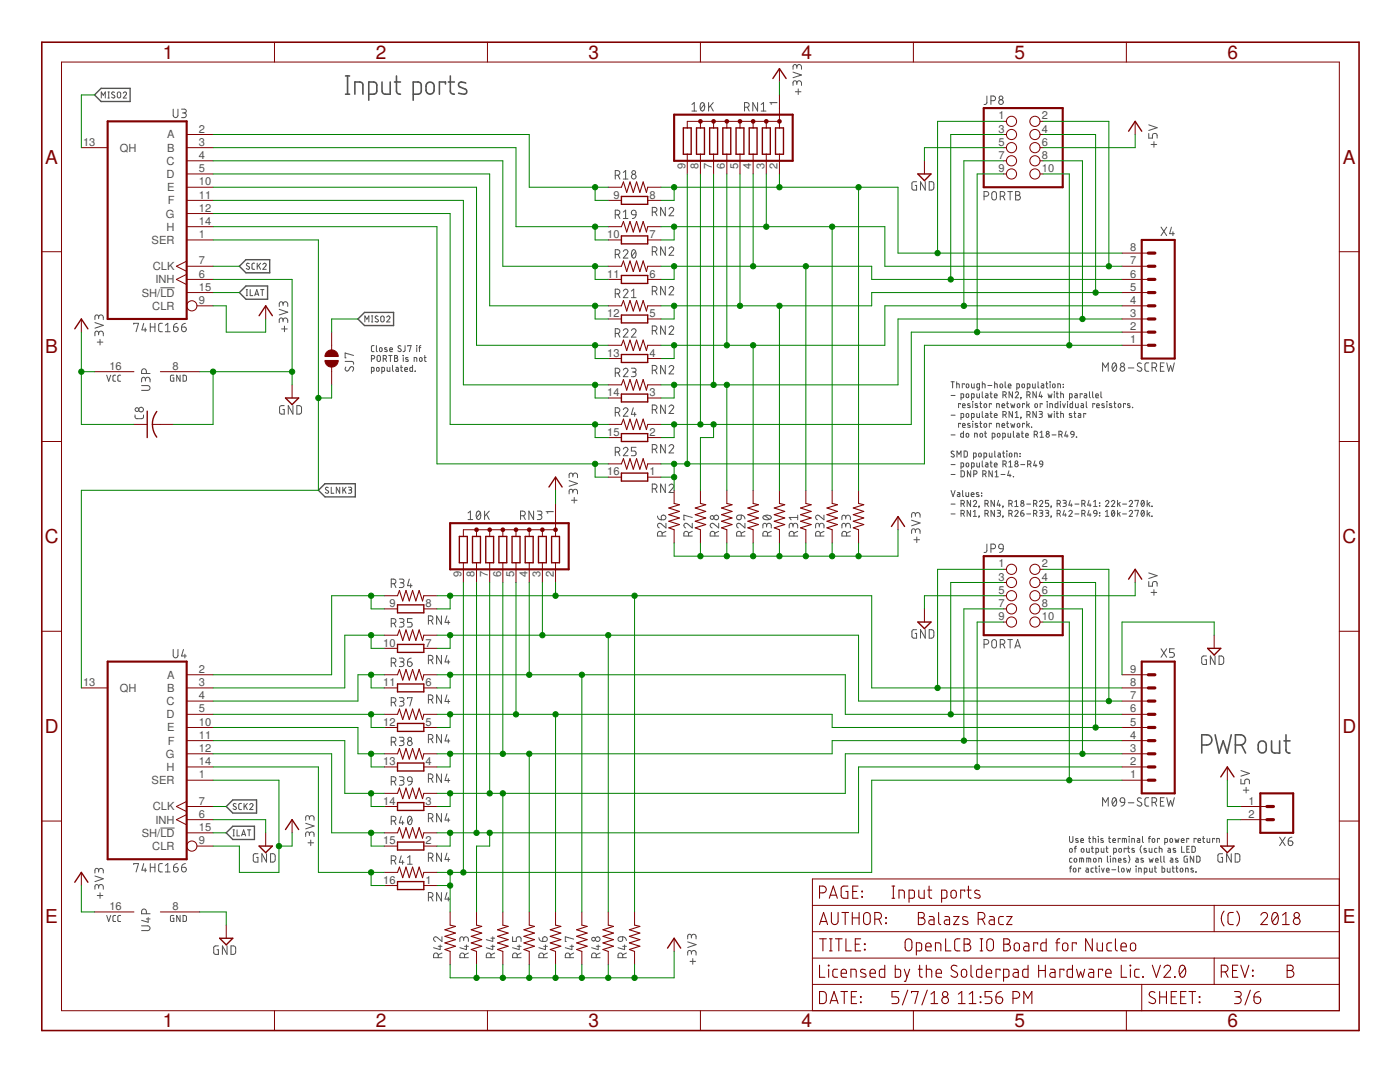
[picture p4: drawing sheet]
<svg xmlns="http://www.w3.org/2000/svg" width="279mm" height="216mm" viewBox="0 0 279 216" stroke-linecap="round" stroke-linejoin="round" font-family="sans-serif">
<defs><g id="words">
<g font-size="3.8" fill="#800000">
<text x="32.5" y="11.8">1</text>
<text x="75" y="11.8">2</text>
<text x="117.5" y="11.8">3</text>
<text x="160" y="11.8">4</text>
<text x="202.5" y="11.8">5</text>
<text x="245" y="11.8">6</text>
<text x="9" y="32.7">A</text>
<text x="268" y="32.7">A</text>
<text x="9" y="70.5">B</text>
<text x="268" y="70.5">B</text>
<text x="8.9" y="108.4">C</text>
<text x="267.9" y="108.4">C</text>
<text x="8.9" y="146.2">D</text>
<text x="267.9" y="146.2">D</text>
<text x="9" y="184.1">E</text>
<text x="268" y="184.1">E</text>
<text x="32.5" y="205">1</text>
<text x="75" y="205">2</text>
<text x="117.5" y="205">3</text>
<text x="160" y="205">4</text>
<text x="202.5" y="205">5</text>
<text x="245" y="205">6</text>
</g>
<g font-size="2.2" fill="#505050">
<text x="155.2" y="21.2" transform="rotate(-90 155.2 21.2)">1</text>
<text x="199.2" y="23.8">1</text>
<text x="207.9" y="23.8">2</text>
<text x="16.6" y="29.1">13</text>
<text x="33.4" y="27.6">A</text>
<text x="39.7" y="26.5">2</text>
<text x="39.7" y="29.1">3</text>
<text x="199.2" y="26.5">3</text>
<text x="199.2" y="29.1">5</text>
<text x="207.9" y="26.5">4</text>
<text x="207.9" y="29.1">6</text>
<text x="23.9" y="30.3">QH</text>
<text x="33.2" y="32.9">C</text>
<text x="33.2" y="35.5">D</text>
<text x="33.4" y="30.3">B</text>
<text x="39.7" y="31.7">4</text>
<text x="39.7" y="34.4">5</text>
<text x="136.8" y="33.7" transform="rotate(-90 136.8 33.7)">9</text>
<text x="139.4" y="33.7" transform="rotate(-90 139.4 33.7)">8</text>
<text x="142.1" y="33.7" transform="rotate(-90 142.1 33.7)">7</text>
<text x="144.7" y="33.7" transform="rotate(-90 144.7 33.7)">6</text>
<text x="147.3" y="33.7" transform="rotate(-90 147.3 33.7)">5</text>
<text x="149.9" y="33.7" transform="rotate(-90 149.9 33.7)">4</text>
<text x="152.6" y="33.7" transform="rotate(-90 152.6 33.7)">3</text>
<text x="155.2" y="33.7" transform="rotate(-90 155.2 33.7)">2</text>
<text x="199.2" y="31.7">7</text>
<text x="199.2" y="34.4">9</text>
<text x="207.9" y="31.7">8</text>
<text x="207.9" y="34.4">10</text>
<text x="33.4" y="38.1">E</text>
<text x="33.5" y="40.8">F</text>
<text x="39.7" y="37">10</text>
<text x="39.7" y="39.6">11</text>
<text x="122.4" y="39.6">9</text>
<text x="129.6" y="39.6">8</text>
<text x="33.1" y="43.4">G</text>
<text x="33.2" y="46">H</text>
<text x="39.7" y="47.5">1</text>
<text x="39.7" y="42.2">12</text>
<text x="39.7" y="44.9">14</text>
<text x="121.2" y="47.5">10</text>
<text x="129.6" y="47.5">7</text>
<text x="30.3" y="48.7">SER</text>
<text x="30.5" y="53.9">CLK</text>
<text x="39.7" y="52.8">7</text>
<text x="225.5" y="52.8">7</text>
<text x="225.5" y="50.1">8</text>
<text x="28.3" y="59.2">SH/LD</text>
<text x="31" y="56.5">INH</text>
<text x="39.7" y="55.4">6</text>
<text x="39.7" y="58">15</text>
<text x="121.2" y="55.4">11</text>
<text x="129.6" y="55.4">6</text>
<text x="225.5" y="58">5</text>
<text x="225.5" y="55.4">6</text>
<text x="30.4" y="61.8">CLR</text>
<text x="39.7" y="60.6">9</text>
<text x="121.2" y="63.3">12</text>
<text x="129.6" y="63.3">5</text>
<text x="225.5" y="65.9">2</text>
<text x="225.5" y="63.3">3</text>
<text x="225.5" y="60.6">4</text>
<text x="121.2" y="71.2">13</text>
<text x="129.6" y="71.2">4</text>
<text x="225.5" y="68.5">1</text>
<text x="21.8" y="73.8">16</text>
<text x="34.4" y="73.8">8</text>
<text x="121.2" y="79.1">14</text>
<text x="129.6" y="79.1">3</text>
<text x="121.2" y="86.9">15</text>
<text x="129.6" y="86.9">2</text>
<text x="121.2" y="94.8">16</text>
<text x="129.6" y="94.8">1</text>
<text x="110.5" y="102.7" transform="rotate(-90 110.5 102.7)">1</text>
<text x="199.2" y="113.2">1</text>
<text x="207.9" y="113.2">2</text>
<text x="92.1" y="115.2" transform="rotate(-90 92.1 115.2)">9</text>
<text x="94.7" y="115.2" transform="rotate(-90 94.7 115.2)">8</text>
<text x="97.4" y="115.2" transform="rotate(-90 97.4 115.2)">7</text>
<text x="100" y="115.2" transform="rotate(-90 100 115.2)">6</text>
<text x="102.6" y="115.2" transform="rotate(-90 102.6 115.2)">5</text>
<text x="105.2" y="115.2" transform="rotate(-90 105.2 115.2)">4</text>
<text x="107.9" y="115.2" transform="rotate(-90 107.9 115.2)">3</text>
<text x="110.5" y="115.2" transform="rotate(-90 110.5 115.2)">2</text>
<text x="199.2" y="115.9">3</text>
<text x="199.2" y="118.5">5</text>
<text x="207.9" y="115.9">4</text>
<text x="207.9" y="118.5">6</text>
<text x="77.7" y="121.1">9</text>
<text x="84.9" y="121.1">8</text>
<text x="199.2" y="121.1">7</text>
<text x="199.2" y="123.8">9</text>
<text x="207.9" y="121.1">8</text>
<text x="207.9" y="123.8">10</text>
<text x="76.5" y="129">10</text>
<text x="84.9" y="129">7</text>
<text x="16.6" y="136.9">13</text>
<text x="33.4" y="135.4">A</text>
<text x="39.7" y="134.3">2</text>
<text x="39.7" y="136.9">3</text>
<text x="76.5" y="136.9">11</text>
<text x="84.9" y="136.9">6</text>
<text x="225.5" y="136.9">8</text>
<text x="225.5" y="134.3">9</text>
<text x="23.9" y="138.1">QH</text>
<text x="33.2" y="140.7">C</text>
<text x="33.2" y="143.3">D</text>
<text x="33.4" y="138.1">B</text>
<text x="39.7" y="139.5">4</text>
<text x="39.7" y="142.2">5</text>
<text x="225.5" y="142.2">6</text>
<text x="225.5" y="139.5">7</text>
<text x="33.4" y="145.9">E</text>
<text x="33.5" y="148.6">F</text>
<text x="39.7" y="144.8">10</text>
<text x="39.7" y="147.4">11</text>
<text x="76.5" y="144.8">12</text>
<text x="84.9" y="144.8">5</text>
<text x="225.5" y="147.4">4</text>
<text x="225.5" y="144.8">5</text>
<text x="33.1" y="151.2">G</text>
<text x="33.2" y="153.8">H</text>
<text x="39.7" y="155.3">1</text>
<text x="39.7" y="150">12</text>
<text x="39.7" y="152.7">14</text>
<text x="76.5" y="152.7">13</text>
<text x="84.9" y="152.7">4</text>
<text x="225.5" y="155.3">1</text>
<text x="225.5" y="152.7">2</text>
<text x="225.5" y="150">3</text>
<text x="30.3" y="156.5">SER</text>
<text x="30.5" y="161.7">CLK</text>
<text x="39.7" y="160.6">7</text>
<text x="76.5" y="160.6">14</text>
<text x="84.9" y="160.6">3</text>
<text x="249.2" y="160.6">1</text>
<text x="28.3" y="167">SH/LD</text>
<text x="31" y="164.3">INH</text>
<text x="39.7" y="163.2">6</text>
<text x="39.7" y="165.8">15</text>
<text x="249.2" y="163.2">2</text>
<text x="30.4" y="169.6">CLR</text>
<text x="39.7" y="168.5">9</text>
<text x="76.5" y="168.5">15</text>
<text x="84.9" y="168.5">2</text>
<text x="76.5" y="176.3">16</text>
<text x="84.9" y="176.3">1</text>
<text x="21.8" y="181.6">16</text>
<text x="34.4" y="181.6">8</text>
</g>
</g></defs>
<g fill="none" stroke="#505050" stroke-width=".32">
<path d="M69 18.8h.8M69 15.2h.8M69.4 15.2v3.6M70.8 18.8v-2.4h1l.5 .2 .1 2.2M73.6 18.8h1l.5-.3 .1-1.5-.2-.5-1.4-.1v3.6M76.2 16.4l.1 2 .2 .3 .4 .1h1v-2.4M78.7 16.4h1.2M79.1 15.2v3l.3 .5 .5 .1M82.5 18.8h1.2l.4-.4v-1.6l-.3-.3-1.3-.1v3.6M85.3 16.6a.8 .8 0 0 1 .9-.2 .8 .8 0 0 1 .4 .8v.8a.8 .8 0 0 1-.8 .8 .8 .8 0 0 1-.8-.8v-1zM88.9 16.8v-.4h-1.2v2.4M89.5 16.4h1.2"/>
<path d="M89.9 15.2v3.2l.2 .3 .6 .1M92.9 16.6l-.5-.2a.56 .56 0 0 0-.8 .2 .56 .56 0 0 0 .1 .7l1.1 .5a.53 .53 0 0 1 .4 .6 .53 .53 0 0 1-.6 .4l-1.1-.2M239.8 148.7h1.1a1.02 1.02 0 0 0 1-1.1 1.02 1.02 0 0 0-1-1h-1.1v3.7M242.5 146.6l.8 3.7 .8-2.5 .8 2.5 .8-3.7M246.5 148.7a1.75 1.75 0 0 0 1.8-.4 1.02 1.02 0 0 0 .2-1.1 1.02 1.02 0 0 0-.9-.6h-1.1v3.7M247.8 148.7l.8 1.6M251.4 148a.8 .8 0 0 1 .8-.1 .8 .8 0 0 1 .5 .8v.8a.8 .8 0 0 1-.8 .8 .8 .8 0 0 1-.8-.8 1.49 1.49 0 0 1 .3-1.5zM253.8 147.8v2l.6 .5h1v-2.5M256.2 147.8h1.3M256.6 146.6l.1 3.2 .2 .3 .6 .2"/>
</g>
<g fill="none" stroke="#505050" stroke-width=".2">
<path d="M20.2 19.6v-1.2l.4 .6 .4-.6v1.2M21.5 19.6h.3M21.5 18.4h.3M21.7 18.4v1.2M22.9 18.4h-.4l-.2 .2 .5 .4a.3 .3 0 0 1 0 .5 .3 .3 0 0 1-.4 0l-.1-.1M23.5 18.4h.5l.1 .3-.1 .7-.2 .1-.4-.1zM24.6 18.6a.33 .33 0 0 1 .5-.2 .33 .33 0 0 1 .1 .5l-.6 .7h.7M158.3 14.4l1.7 .6-1.7 .5M158.7 18.3h1.2M159 16.6a.47 .47 0 0 1 .5-.5 .47 .47 0 0 1 .5 .5v.4M159 16.9v-.4a.38 .38 0 0 0-.4-.4 .38 .38 0 0 0-.3 .4v.5M159 13.3a.47 .47 0 0 1 .5-.4 .47 .47 0 0 1 .5 .4v.5"/>
<path d="M159 13.6v-.3a.38 .38 0 0 0-.4-.4 .38 .38 0 0 0-.3 .4v.5M159.3 17.7v1.2M197 19.2l-.1 1.4-.5 .2M34.6 21.8v1.2a.48 .48 0 0 0 .4 .5 .48 .48 0 0 0 .5-.5v-1.2M36.2 21.8h.6a.38 .38 0 0 1 .4 .4 .38 .38 0 0 1-.4 .3h-.4M36.7 22.5a.47 .47 0 0 1 .5 .5 .47 .47 0 0 1-.5 .5h-.5M122.8 35h.5a.47 .47 0 0 0 .4-.5 .47 .47 0 0 0-.4-.5h-.5v1.7M123.3 35l.4 .7M124.4 34.4l.5-.4v1.7M124.4 35.7h.9M138.1 20.8l.5-.3v1.7M138.1 22.2h.9"/>
<path d="M139.9 20.6l.3-.1a1 1 0 0 1 0 1.7 1.05 1.05 0 0 1-.3-1.6zM140.5 20.8l-.7 1M141.4 20.5v1.7M141.8 21.1l.5 1.1M142.3 20.5l-.9 1M148.6 21.4h.5a.47 .47 0 0 0 .4-.5 .47 .47 0 0 0-.4-.4h-.5v1.7M149.1 21.4l.4 .8M151.2 20.5v1.7l-1-1.7v1.7M151.9 22.2h1M151.9 20.8l.5-.3v1.7M182.9 36.3h-.7l-.2 .2v1.2l.2 .2h.7v-.9h-.3M184.7 36.3v1.6l-1-1.6v1.6"/>
<path d="M185.4 36.3h.7l.2 .2 .1 1-.3 .4h-.7zM196.4 39.2h.4a.47 .47 0 0 0 .5-.5 .47 .47 0 0 0-.5-.5h-.4v1.7M197.8 20.1h.4a.47 .47 0 0 0 .5-.5 .47 .47 0 0 0-.5-.4h-.4v1.6M198.1 38.4l.3-.2 .3 .2 .2 1a.47 .47 0 0 1-.5 .5 .47 .47 0 0 1-.5-.5v-.7zM199.6 39.2h.5a.47 .47 0 0 0 .5-.5 .47 .47 0 0 0-.5-.5h-.5v1.7M200.2 39.2l.4 .7M201.1 38.2h1M201.6 38.2v1.7M202.7 38.2h.5a.37 .37 0 0 1 .3 .4 .37 .37 0 0 1-.3 .4 .47 .47 0 0 1 .4 .4 .47 .47 0 0 1-.4 .5h-.5zM202.7 39h.5M229.3 26.6v1h.7v-.6a.47 .47 0 0 1 .5-.4 .47 .47 0 0 1 .4 .4v.6M229.3 24.9l1.6 .6-1.6 .5"/>
<path d="M229.7 28.8h1.1M230.3 28.3v1.1M32 57.4h2.8M49.1 59h.3M49.1 57.8h.3M49.3 57.8v1.2M49.7 52.6l-.4-.1-.1 .3 .5 .4a.3 .3 0 0 1 0 .5 .3 .3 0 0 1-.4 0l-.2-.1M49.9 57.8v1.2h.6M50.8 52.5l-.4 .1-.1 .2v.8l.5 .1M50.8 59l.4-1.2 .4 1.2M50.9 58.7h.6M51.3 52.5v1.2"/>
<path d="M51.6 53l.4 .7M52 52.5l-.7 .8M52 57.8h.7M52.3 57.8v1.2M52.5 52.8a.33 .33 0 0 1 .4-.3 .33 .33 0 0 1 .1 .6l-.5 .6h.6M122.8 42.9h.5a.47 .47 0 0 0 .4-.5 .47 .47 0 0 0-.4-.5h-.5v1.7M122.8 50.8h.5a.47 .47 0 0 0 .4-.5 .47 .47 0 0 0-.4-.5h-.5v1.7M122.8 58.6h.5a.47 .47 0 0 0 .4-.4 .47 .47 0 0 0-.4-.5h-.5v1.7M123.3 42.9l.4 .7M123.3 50.8l.4 .7M123.3 58.6l.4 .8M124.4 50.2a.46 .46 0 0 1 .7-.4 .46 .46 0 0 1 .1 .8l-.8 .9h.9"/>
<path d="M124.4 58.1a.45 .45 0 0 1 .6-.4 .45 .45 0 0 1 .2 .7l-.8 1h.9M124.4 42.3l.5-.4v1.7M124.4 43.6h.9M126 59.4h.9M126 58.1l.5-.4v1.7M126.2 42.1l.3-.2 .3 .2 .1 .8-.8-.1-.1-.4zM126.2 49.9l.3-.1a.98 .98 0 0 1 0 1.7 1.07 1.07 0 0 1-.3-1.6zM126.9 50.2l-.8 .9M126.9 42.9v.2a.67 .67 0 0 1-.7 .5M130.2 42.3h.5a.47 .47 0 0 0 .4-.5 .47 .47 0 0 0-.4-.4h-.5v1.7M130.2 50.2h.5a.48 .48 0 0 0 .4-.5 .48 .48 0 0 0-.4-.4h-.5v1.6M130.2 58.1h.5a.47 .47 0 0 0 .4-.5 .47 .47 0 0 0-.4-.5h-.5v1.7"/>
<path d="M130.7 42.3l.4 .8M130.7 50.2l.4 .7M130.7 58.1l.4 .7M132.8 41.4v1.7l-1-1.7v1.7M132.8 49.3v1.6l-1-1.6v1.6M132.8 57.1v1.7l-1-1.7v1.7M133.5 41.7a.46 .46 0 0 1 .7-.3 .46 .46 0 0 1 .1 .7l-.8 1h1M133.5 49.6a.46 .46 0 0 1 .7-.3 .46 .46 0 0 1 .1 .7l-.8 .9h1M133.5 57.5a.45 .45 0 0 1 .7-.3 .45 .45 0 0 1 .1 .7l-.8 .9h1M231.7 45.3l1.1 1.7M232.8 45.3l-1.1 1.7M233.8 45.3l-.4 1.3h1"/>
<path d="M234.1 46.2v.8M18.9 64.4l1.7 .5-1.7 .6M19.4 68.3h1.1M19.7 66.5a.47 .47 0 0 1 .5-.4 .47 .47 0 0 1 .4 .4v.5M19.7 66.8v-.4a.37 .37 0 0 0-.4-.3 .37 .37 0 0 0-.4 .3v.6M19.7 63.3a.47 .47 0 0 1 .5-.5 .47 .47 0 0 1 .4 .5v.5M19.7 63.6v-.4a.37 .37 0 0 0-.4-.4 .37 .37 0 0 0-.4 .4v.6M20 67.7v1.1M21.3 74.9l.4 1.2 .4-1.2M23.1 74.9h-.4l-.2 .2 .1 .9 .5 .1M24.1 74.9h-.4l-.2 .2v.8l.6 .2M26.7 64.7v-.2h.9l-.4 1.7"/>
<path d="M28.3 76.9h1.2a.48 .48 0 0 1 .5 .5 .48 .48 0 0 1-.5 .5h-1.2M28.7 64.5l-.4 1.3h1M29 65.4v.8M29 75.8a.47 .47 0 0 1 .5-.5 .47 .47 0 0 1 .5 .5v.4M29 76v-.4a.38 .38 0 0 0-.4-.3 .38 .38 0 0 0-.3 .3v.6M29.2 74.5v-.4a.48 .48 0 0 0-.5-.5 .48 .48 0 0 0-.4 .5v.4h1.7M30 64.5v1.7M30 65.3h.9M30.9 64.5v1.7M32.4 64.5h-.5l-.2 .4v1.1l.2 .2h.5M33 66.2h1M33 64.9l.5-.4v1.7"/>
<path d="M34.6 65.3h.6a.47 .47 0 0 1 .4 .5 .47 .47 0 0 1-.5 .4 .47 .47 0 0 1-.5-.5zM34.7 74.9l-.7 .1 .1 1 .6 .1v-.7h-.2M35.4 64.5l-.5 .2-.3 .6M35.9 74.9v1.2l-.6-1.2v1.2M36.2 65.3h.6a.48 .48 0 0 1 .4 .5 .48 .48 0 0 1-.5 .4 .48 .48 0 0 1-.5-.5zM36.5 74.9h.4l.3 .2v.8l-.2 .2h-.5zM37 64.5l-.2 .1a.71 .71 0 0 0-.6 .7M55.7 61.7l1.7 .6-1.7 .5M56.2 65.6h1.1M56.5 63.9a.47 .47 0 0 1 .5-.5 .47 .47 0 0 1 .4 .5v.5M56.5 64.2v-.4a.38 .38 0 0 0-.4-.4 .38 .38 0 0 0-.4 .4v.6M56.5 60.7a.47 .47 0 0 1 .5-.5 .47 .47 0 0 1 .4 .5v.5"/>
<path d="M56.5 61v-.4a.38 .38 0 0 0-.4-.4 .38 .38 0 0 0-.4 .4v.6M56.8 65.1v1.1M68.9 72.1l1.4 .1 .2 .1 .1 .4M69 73.2a.43 .43 0 0 0-.1 .7 .43 .43 0 0 0 .7 0l.3-.6a.42 .42 0 0 1 .6 0 .42 .42 0 0 1 0 .6l-.2 .2M70.6 70.9l-1.7-.5v1h.2M72.8 64.2v-1.2l.4 .7 .4-.7v1.2M74.1 71.6l.6-.1v-.4l-.6-.2v1.2M74.1 74.1l.5-.1-.1-.7h-.4v1.2M74.1 64.2h.3M74.1 63h.3M74.3 63v1.2M74.7 69h-.4l-.2 .2 .1 .9 .5 .1"/>
<path d="M75.1 69v1l.2 .2M75.2 73.4l.2-.1 .2 .1v.7l-.4-.1zM75.4 71h.4l.1 .3v.6l-.3 .2-.3-.2zM75.4 63.1h-.4l-.1 .2 .5 .5a.3 .3 0 0 1 0 .4 .3 .3 0 0 1-.4 0l-.2-.1M75.8 69.4h.3l.1 .1v.5l-.1 .2-.3-.2zM76 63.2l.2-.1 .4 .1 .1 .7-.2 .3h-.3l-.2-.1zM76.2 74.1l.5-.1-.1-.7h-.4v1.2M76.5 71.6l.6-.1v-.4l-.6-.2v1.2M76.9 71.6l.3 .5M77.2 63.3a.33 .33 0 0 1 .5-.2 .33 .33 0 0 1 0 .5l-.5 .6h.6M77.2 69.4h-.4v.2l.4 .2 .1 .3h-.5M77.3 73.3v.6l.2 .2h.3v-.8"/>
<path d="M77.6 70.9h.6M77.8 69.8h.5a.29 .29 0 0 0-.2-.4 .29 .29 0 0 0-.3 .2l.1 .5 .4 .1M77.9 70.9v1.2M78.3 72.9v1l.2 .2M78.7 70.9l.5 .1 .1 .1v.3l-.2 .1 .3 .2-.2 .4h-.5zM78.7 71.5h.4M79 73.3h.4l.1 .2v.6h-.4l-.1-.3 .5-.2M79.9 73.3h.4M80 69.1a.3 .3 0 0 0-.4-.1 .3 .3 0 0 0 0 .5l.3 .2a.33 .33 0 0 1 0 .5 .33 .33 0 0 1-.5-.2M80.1 72.9v1l.2 .2M80.4 70.9h.1M80.5 71.3v.8"/>
<path d="M80.8 73.7h.5a.29 .29 0 0 0-.2-.4 .29 .29 0 0 0-.3 .3v.4l.5 .1M80.8 69v1l-.4 .2M81.4 69.1v-.1h.6l-.3 1.2M81.4 71.4h-.4l-.1 .1 .6 .4v.2h-.6M82.3 72.9v1.2h-.4l-.1-.7 .5-.1M82.7 72.1v-.8l.5 .1v.7M82.8 74.1h.1M83.1 69h.1M83.2 69.4v.8M83.6 69.4h.4M83.7 71.5l.2-.2 .3 .2v.5l-.2 .1-.3-.1zM84 69l-.3 .2v1"/>
<path d="M84.6 71.3h.4M84.8 70.9v1l.2 .2M122.8 66.5h.5a.47 .47 0 0 0 .4-.4 .47 .47 0 0 0-.4-.5h-.5v1.7M122.8 74.4h.5a.48 .48 0 0 0 .4-.5 .48 .48 0 0 0-.4-.4h-.5v1.7M123.3 66.5l.4 .8M123.3 74.4l.4 .8M124.4 66a.46 .46 0 0 1 .7-.4 .46 .46 0 0 1 .1 .7l-.8 1h.9M124.4 73.9a.46 .46 0 0 1 .7-.4 .46 .46 0 0 1 .1 .7l-.8 1h.9M126 66a.46 .46 0 0 1 .7-.4 .46 .46 0 0 1 .1 .7l-.8 1h.9M126 73.5h.6a.38 .38 0 0 1 .3 .4 .38 .38 0 0 1-.3 .3h-.4M126.5 74.2a.47 .47 0 0 1 .4 .5 .47 .47 0 0 1-.4 .5h-.5M130.2 66h.5a.47 .47 0 0 0 .4-.5 .47 .47 0 0 0-.4-.5h-.5v1.7"/>
<path d="M130.2 73.9h.5a.48 .48 0 0 0 .4-.5 .48 .48 0 0 0-.4-.5h-.5v1.7M130.7 66l.4 .7M130.7 73.9l.4 .7M132.8 65v1.7l-1-1.7v1.7M132.8 72.9v1.7l-1-1.7v1.7M133.5 65.4a.46 .46 0 0 1 .7-.3 .46 .46 0 0 1 .1 .7l-.8 .9h1M133.5 73.3a.46 .46 0 0 1 .7-.4 .46 .46 0 0 1 .1 .8l-.8 .9h1M189.8 76.2h.7M189.8 78.9h.8M190.1 76.2v1.2M190.9 76.6l.5 .1 .1 .7M190.9 76.2v1.2"/>
<path d="M191.8 79.4l.5-.1-.1-.7h-.4v1.2M192.4 76.7v-.1h-.4v.8M192.9 76.6l.4 .2v.4l-.2 .2-.3-.2zM192.9 78.6l.4 .1v.6l-.5-.1zM193.9 76.6v.7l.2 .1h.3v-.8M193.9 79.4l.5-.1-.1-.7h-.4v1.2M194.9 78.6l.1 .7 .1 .1h.4v-.8M195.5 77.4l-.5-.1v-.6l.1-.1h.4v1l-.2 .2h-.3M196 78.2v1l.2 .2M196 76.6l.6 .1v.7M196 76.2v1.2M196.7 78.6h.4l.1 .2v.6l-.5-.1v-.3l.5-.1"/>
<path d="M197.1 76.9h.9M197.6 78.6h.4M197.7 78.2l.1 1.1 .2 .1M198.4 79h.6a.29 .29 0 0 0-.2-.4 .29 .29 0 0 0-.4 .2l.1 .5 .5 .1M198.5 76.6l.5 .1v.7M198.5 76.2v1.2M199.7 76.6h.3l.1 .3v.3l-.2 .2-.3-.2zM200.2 78.8l.6-.1v-.4l-.6-.1v1.2M200.6 78.8l.2 .6M200.6 76.2v1l.2 .2M201.2 77h.6a.29 .29 0 0 0-.2-.4 .29 .29 0 0 0-.4 .3l.1 .4 .5 .1M202.1 78.2v1.2l-.7-1.2v1.2"/>
<path d="M202.6 78.4a.33 .33 0 0 1 .5-.2 .33 .33 0 0 1 .1 .5l-.6 .7h.7M202.9 77.4l.5-.1v-.6l-.1-.1h-.4v1.2M203.8 79.4h.1M203.8 79.4l-.1 .2M204 76.6l.4 .2v.5l-.4-.1zM204.9 78.8l.6-.1 .1-.3-.2-.2h-.5v1.2M205 77.4l.5-.1-.1-.7h-.4v1.2M205.3 78.8l.3 .6M206.1 76.6v.7l.2 .1h.3v-.8M206.8 78.2v1.2l-.7-1.2v1.2M207.2 76.2v1l.1 .2M207.6 78.2l-.2 .9h.6"/>
<path d="M207.8 76.6h.4l.1 .2v.6h-.4l-.1-.4 .5-.1M207.8 78.8v.6M208.7 76.6h.4M208.9 76.2v1.1l.2 .1M209.1 78.6l.3 .8 .1-.6 .3 .6 .2-.8M209.5 76.2l.1 .1zM209.6 76.6v.8M210.1 76.6l.5 .2v.4l-.2 .2-.3-.2zM210.4 78.2h.1M210.4 78.6v.8M210.8 78.6h.4M210.9 78.2l.1 1.1 .2 .1"/>
<path d="M211.1 77.4v-.8l.5 .1v.7M211.7 78.6l.5 .1v.7M211.7 78.2v1.2M212.2 76.7h.1M212.2 77.2h.1M213.4 79.4l.6-.1-.1-.7h-.5v1.2M214.5 78.6h.4l.1 .2v.6l-.4-.1-.1-.2 .1-.2h.4M216 78.7v-.1h-.4v.8M216.4 78.6h.4l.1 .2v.6l-.4-.1-.2-.2 .2-.2h.4M217.4 78.2v1l.2 .2M218.1 78.2v1l.2 .2M218.7 79h.5a.29 .29 0 0 0-.2-.4 .29 .29 0 0 0-.3 .2v.5l.5 .1"/>
<path d="M219.7 78.2v1l.2 .2M220 74.1v-1.7l.6 .9 .6-.9v1.7M222.1 72.5l.3-.1a.98 .98 0 0 1 0 1.7 1.03 1.03 0 0 1-.3-1.6zM222.8 72.8l-.8 .9M225.2 73.4h1.1M227.8 72.5l-.6-.1-.2 .4 .1 .2 .6 .4a.42 .42 0 0 1 0 .6 .42 .42 0 0 1-.6 0l-.2-.1M229.3 72.4h-.6l-.2 .4 .1 1.2 .7 .1M229.9 73.3h.5a.47 .47 0 0 0 .4-.4 .47 .47 0 0 0-.4-.5h-.5v1.7M230.5 73.3l.3 .8M231.6 73.2h.5M232.3 72.4h-.7v1.7h.7M232.9 72.4l.3 1.7 .4-1.1 .4 1.1 .4-1.7"/>
<path d="M26.9 82.8l.1 .5 .3 .2h1.1l.2-.2v-.5M56.7 80.9h-.5l-.4 .3 .1 1.3 .8 .1v-.9h-.2M58.5 80.9v1.7l-1-1.7v1.7M59.2 80.9l.7 .1 .3 .2v1.1l-.3 .3h-.7zM65.5 97.3l-.4-.1-.2 .3 .7 .5a.34 .34 0 0 1-.3 .4 .34 .34 0 0 1-.4-.1M66.1 97.2v1.2h.5M67.8 97.2v1.2l-.7-1.2v1.2M68.4 97.2v1.2M68.7 97.7l.4 .7M69.1 97.2l-.7 .8M69.5 97.2h.5l.2 .2-.1 .3-.4 .1M69.9 97.8l.3 .2-.1 .3-.6 .1"/>
<path d="M113.6 95.9l1.7 .6-1.7 .5M114 99.8h1.2M114.3 98.1a.47 .47 0 0 1 .5-.5 .47 .47 0 0 1 .5 .5v.5M114.3 98.4v-.4a.37 .37 0 0 0-.3-.4 .37 .37 0 0 0-.4 .4v.6M114.3 94.8a.47 .47 0 0 1 .5-.4 .47 .47 0 0 1 .5 .4v.5M114.3 95.1v-.3a.37 .37 0 0 0-.3-.4 .37 .37 0 0 0-.4 .4v.5M114.6 99.3v1.1M122.8 82.3h.5a.47 .47 0 0 0 .4-.5 .47 .47 0 0 0-.4-.4h-.5v1.7M122.8 90.2h.5a.47 .47 0 0 0 .4-.5 .47 .47 0 0 0-.4-.4h-.5v1.6M123.3 82.3l.4 .8M123.3 90.2l.4 .7M124.4 81.7a.45 .45 0 0 1 .6-.3 .45 .45 0 0 1 .2 .7l-.8 1h.9"/>
<path d="M124.4 89.6a.46 .46 0 0 1 .7-.3 .46 .46 0 0 1 .1 .7l-.8 .9h.9M126.4 81.4l-.4 1.3h.9M126.7 82.3v.8M126.9 89.3h-.9v.7h.6a.48 .48 0 0 1 .3 .5 .48 .48 0 0 1-.3 .4h-.6M130.2 81.7h.5a.47 .47 0 0 0 .4-.4 .47 .47 0 0 0-.4-.5h-.5v1.7M130.2 89.6h.5a.47 .47 0 0 0 .4-.4 .47 .47 0 0 0-.4-.5h-.5v1.7M130.2 97.5h.5a.48 .48 0 0 0 .4-.4 .48 .48 0 0 0-.4-.5h-.5v1.7M130.7 81.7l.4 .8M130.7 89.6l.4 .8M130.7 97.5l.4 .8M132.8 80.8v1.7l-1-1.7v1.7M132.8 88.7v1.7l-1-1.7v1.7"/>
<path d="M132.8 96.6v1.7l-1-1.7v1.7M133.5 81.2a.45 .45 0 0 1 .7-.4 .45 .45 0 0 1 .1 .8l-.8 .9h1M133.5 89.1a.46 .46 0 0 1 .7-.4 .46 .46 0 0 1 .1 .8l-.8 .9h1M133.5 97a.46 .46 0 0 1 .7-.4 .46 .46 0 0 1 .1 .7l-.8 1h1M189.8 82.8h.8M189.8 86.8h.8M189.8 92.7h.8M189.8 94.7h.8M189.8 97.9l.4 1.2 .4-1.2M190.4 90.1l-.4-.1-.2 .3 .5 .4a.3 .3 0 0 1 .1 .5 .3 .3 0 0 1-.5-.1l-.1-.1M191 91.2v-1.2l.4 .7 .4-.7v1.2M191.1 98.3h.3l.2 .2v.6h-.5v-.4l.5-.1"/>
<path d="M191.7 80.7v-.2h-.4v.8M191.7 84.6v-.1h-.4v.8M191.8 83.3l.5-.1-.1-.7h-.4v1.2M191.8 93.2l.5-.1-.1-.7h-.4v1.2M191.8 93.9l.5 .1 .1 .1v.8l-.1 .2h-.5zM192.1 80.9h.5a.28 .28 0 0 0-.2-.4 .28 .28 0 0 0-.3 .3l.1 .5h.4M192.1 84.9h.5a.28 .28 0 0 0-.2-.4 .28 .28 0 0 0-.3 .3l.1 .5h.4M192.1 97.9v1l.2 .2M192.3 86v1.2h-.5v-.6l.5-.2M192.4 90h.5l.1 .2v.8l-.1 .2h-.5zM192.8 98.3v.7l.2 .1h.3v-.8M192.8 82.7l.2-.2 .3 .2v.5l-.3 .1-.2-.1z"/>
<path d="M192.8 86.6l.2-.1 .3 .1v.6l-.5-.1zM192.8 92.5l.2-.1 .3 .1v.6l-.3 .1-.2-.2zM193.6 80.6h-.4l-.1 .1 .4 .3 .1 .2-.5 .1M193.6 84.5h-.4l-.1 .2 .4 .2 .1 .3h-.5M193.7 99.8v1.3l-.7-1.3v1.3M193.7 93.9v1.2l-.6-1.2v1.2M193.8 98.7h.6a.29 .29 0 0 0-.2-.4 .29 .29 0 0 0-.4 .3l.1 .5h.5M193.9 83.3l.5-.1-.1-.7h-.4v1.2M193.9 93.2l.5-.1-.1-.7h-.4v1.2M194.1 80.1h.1M194.1 84.1h.1M194.1 80.5v.8"/>
<path d="M194.1 84.5v.8M194.3 91.2l.5-.1-.1-.7h-.4v1.2M194.3 94.6l.6-.1 .1-.3-.2-.2-.5-.1v1.2M194.5 87.2v-.8l.5 .2v.6M194.9 82.5v.6l.2 .2h.4v-.8M194.9 92.4l.1 .7 .1 .1h.4v-.8M195.1 80.6h-.4l-.1 .1 .5 .3v.2l-.5 .1M195.1 84.5h-.4l-.1 .2 .5 .3v.2h-.5M195.3 98.3h-.4l-.1 .2 .6 .3v.2h-.5M195.4 90.4l.4 .2-.1 .5h-.4zM195.5 80.5h.4M195.5 84.5h.4"/>
<path d="M195.7 80.1v1.1l.2 .1M195.7 84.1v1l.2 .2M195.7 86.5l.4 .1v.5l-.2 .1h-.2l-.1-.2zM195.9 98.4h.1M195.9 98.9v.1zM196 82.1v1l.2 .2M196 92v1l.2 .2M196.1 94.6l.6-.1v-.4l-.6-.2v1.2M196.4 91.2l.5-.1-.1-.7h-.4v1.2M196.4 84.6l.2-.1 .3 .1v.5l-.2 .2-.3-.2zM196.5 80.6l.2-.1 .2 .2v.5l-.2 .1-.3-.1zM196.5 86.4h.4"/>
<path d="M196.5 94.6l.3 .5M196.6 86v1.1l.3 .1M196.7 82.5h.4l.1 .2v.6h-.5v-.3l.5-.2M196.7 92.4h.4l.1 .2v.6l-.5-.1v-.3l.5-.1M197.4 90.4l.1 .7 .1 .1h.4v-.8M197.6 82.5h.4M197.6 92.4h.4M197.7 82.1v1l.3 .2M197.7 92l.1 1.1 .2 .1M197.8 80.7v-.2h-.4v.8M197.8 84.6v-.1h-.4v.8M198 87.2h.5v-.7l-.5-.1v1.3"/>
<path d="M198 93.9v1.2l-.6-1.2v1.2M198.4 82.9h.6a.29 .29 0 0 0-.2-.4 .29 .29 0 0 0-.4 .3l.1 .5h.5M198.4 92.8h.6a.29 .29 0 0 0-.2-.4 .29 .29 0 0 0-.4 .2l.1 .6h.5M198.5 99.8v1.3l-.7-1.3v1.3M198.5 90v1l.2 .2M198.6 94.2l.3-.3v1.2M198.6 95.1h.6M198.9 81.3v-.8l.5 .1v.7M198.9 85.3v-.8l.5 .1v.7M199.1 86.5h.4l.1 .2-.1 .4-.1 .1h-.3l-.1-.2zM199.2 90.4h.4l.1 .2v.6h-.5v-.4l.5-.1M199.3 99.8l-.3 1h.7"/>
<path d="M199.8 94.7h.8M200 80.9h.5a.29 .29 0 0 0-.2-.4 .29 .29 0 0 0-.3 .3l.1 .5h.4M200 84.9h.5a.29 .29 0 0 0-.2-.4 .29 .29 0 0 0-.3 .3l.1 .5h.4M200.1 90.4h.4M200.1 87.2h.5v-.7l-.5-.1v1.3M200.2 82.8l.6-.1v-.5l-.6-.1v1.2M200.2 92.6l.6-.1v-.4l-.6-.1v1.2M200.2 90l.1 1.1 .2 .1M200.6 82.8l.2 .5M200.6 92.6l.2 .6M200.9 80.5h.4M200.9 84.5h.4"/>
<path d="M200.9 90l.1 .1zM200.9 90.4v.8M201 80.1v1l.3 .2M201 84.1v1l.3 .2M201.2 86.4v.8h.2h.3v-.8M201.3 93.2h.7M201.3 92.2l.4-.2v1.2M201.4 93.9l-.3 1h.7M201.5 90.4l.4 .2v.5l-.2 .1-.3-.1zM201.6 94.6v.5M201.7 80.5l.2 .8 .2-.5 .2 .5 .2-.8M201.7 84.5l.2 .8 .2-.5 .2 .5 .2-.8"/>
<path d="M202.1 82.1v1.2l-.7-1.2v1.2M202.3 95.1h.1M202.2 86v1.1l.3 .1M202.5 91.2v-.8l.5 .1v.7M202.6 82.4l.3-.3v1.2M202.6 83.3h.7M202.9 86.4h.3l.2 .3v.5h-.4l-.1-.3 .5-.1M203 84.6l.2-.1 .3 .1v.5l-.2 .2-.3-.2zM203.1 80.6l.2-.1 .2 .2v.5l-.2 .1-.3-.1zM203.5 90.5l.1 .1zM203.5 91h.1M203.7 92.7h.8"/>
<path d="M203.8 83.3h.1M203.8 83.3l-.1 .3M203.8 86.4h.4M204 86v1.2h.2M204.5 80.7v-.2h-.4v.8M204.5 84.6v-.1h-.4v.8M204.7 86.8h.5a.28 .28 0 0 0-.2-.3 .28 .28 0 0 0-.3 .2v.5h.5M204.9 80.1v1.2M204.9 84.1v1.2M204.9 82.8l.6-.1 .1-.3-.2-.3h-.5v1.2M205.1 92.6l.6-.1v-.4l-.6-.1v1.2M205.1 80.8l.3 .5"/>
<path d="M205.1 84.7l.3 .6M205.3 82.8l.3 .5M205.4 80.5l-.5 .4M205.4 84.5l-.5 .4M205.5 92.6l.3 .6M205.8 85.3h.1M206.4 86.7l.6-.1v-.4l-.6-.2v1.2M206.5 92l-.2 .9h.6M206.6 80.6l.2-.1 .2 .2v.5l-.2 .1-.3-.1zM206.7 92.6v.6M206.8 86.7l.3 .5M206.8 82.1v1.2l-.7-1.2v1.2"/>
<path d="M207.4 82.1h.5l.1 .2-.1 .3h-.4M207.6 87.2h.6M207.6 86.3l.3-.3v1.2M207.6 92h.4l.1 .6h-.6zM207.7 82.6l.3 .2v.4l-.6 .1M208 80.7v-.2h-.4v.8M208.1 92.6l-.1 .3-.4 .3M209 80.1h.1M209 80.5v.8M209.1 82.5l.3 .8 .1-.5 .3 .5 .2-.8M209.3 99.8h-.7v.6h.4a.35 .35 0 0 1 .3 .3 .35 .35 0 0 1-.3 .4h-.4M209.5 81.3v-.8l.5 .1 .1 .7"/>
<path d="M210 86.8h.8M210.4 82.1h.1M210.4 82.5v.8M210.8 82.5h.4M210.9 82.1v1l.3 .2M211.1 80.1v1.2h-.4l-.1-.7 .5-.1M211.3 86.7l.6-.1v-.4l-.6-.2v1.2M211.7 80.1h.1M211.6 80.5v.8M211.7 82.5l.5 .1v.7M211.7 82.1v1.2M211.7 86.7l.3 .5"/>
<path d="M212.1 80.5l.2 .8 .3-.8M212.1 99.8h.4l.3 .3-.1 .3h-.4M212.8 86l-.3 1h.7M213 86.7v.5M213 80.1h.1M213 80.5v.8M213.6 99.8l-.3 1h.7M213.8 86.1h.4l.2 .6-.6-.1-.1-.2zM213.9 82.6l-.4-.1-.1 .2 .5 .3v.2h-.5M214.1 80.1v1.2h-.5v-.7l.5-.1M214.3 82.5h.4M214.4 86.7l-.3 .5h-.3"/>
<path d="M214.5 82.1v1l.2 .2M214.6 80.5v.6l.2 .2h.4v-.8M214.8 87.2h.1zM215.2 82.5h.4l.1 .2v.6h-.4l-.1-.3 .5-.2M215.8 80.5l.3 .1 .1 .1v.6h-.4l-.1-.2 .1-.2h.4M216.7 82.6v-.1h-.4v.8M216.8 80.1v1l.2 .2M217.3 99.8l-.2 1h.6M218.5 80.7v-.2h-.4v.8M218.9 80.9h.5a.28 .28 0 0 0-.2-.4 .28 .28 0 0 0-.3 .3v.5h.5M220.3 80.6h-.3l-.1 .1 .4 .3 .1 .2-.5 .1M220.9 80.1h.1"/>
<path d="M220.9 80.5v.8M221.8 80.6h-.3l-.1 .1 .4 .3 .1 .2-.5 .1M222.3 80.5h.4M222.4 80.1l.1 1.1 .2 .1M223 99.8v1.3M223.2 80.7l.2-.2 .3 .2v.5l-.2 .1-.3-.1zM224.6 80.7v-.2h-.4v.8M225.5 80.6h-.4l-.1 .1 .5 .4v.1l-.5 .1M226 81.3h.1M226.5 100v-.2h.7l-.3 1.3M227.9 99.9a.62 .62 0 0 1 .5 .6 .62 .62 0 0 1-.5 .5l-.2-.5zM228.9 99.8v1.3"/>
<path d="M78.1 116.5h.4a.47 .47 0 0 0 .5-.5 .47 .47 0 0 0-.5-.5h-.4v1.7M78.7 116.5l.3 .7M79.7 115.5h.6a.37 .37 0 0 1 .3 .4 .37 .37 0 0 1-.3 .4h-.4M80.2 116.3a.48 .48 0 0 1 .4 .5 .48 .48 0 0 1-.4 .4h-.5M81.7 115.5l-.4 1.4h1M82 116.5v.7M93.4 102.4l.5-.4v1.7M93.4 103.7h.9M95.2 102.1l.3-.1a1 1 0 0 1 0 1.7 1.09 1.09 0 0 1-.3-1.6zM95.9 102.4l-.8 .9M96.7 102v1.7M97.1 102.6l.5 1.1"/>
<path d="M97.6 102l-.9 1M103.9 102.9h.5a.47 .47 0 0 0 .4-.5 .47 .47 0 0 0-.4-.4h-.5v1.7M104.5 102.9l.3 .8M106.5 102v1.7l-.9-1.7v1.7M107.2 102h.6a.37 .37 0 0 1 .4 .4 .37 .37 0 0 1-.4 .3h-.4M107.7 102.7a.48 .48 0 0 1 .5 .5 .48 .48 0 0 1-.5 .5h-.5M131.2 103l.1 .2a.71 .71 0 0 0 .7 .5M132.1 102.9a.47 .47 0 0 1 .7 .2 .47 .47 0 0 1-.4 .6h-.4zM132.1 107v-.5a.47 .47 0 0 0-.4-.5 .47 .47 0 0 0-.5 .5v.5h1.7M132.9 104.4v.9l-.9-.8a.46 .46 0 0 0-.8 .2 .46 .46 0 0 0 .4 .6M132.9 106l-.8 .4M137.4 107v-.5a.47 .47 0 0 0-.5-.5 .47 .47 0 0 0-.4 .5v.5h1.7"/>
<path d="M138.2 104.4v.9l-1-.8a.46 .46 0 0 0-.7 .2 .46 .46 0 0 0 .3 .6M138.2 103.3l-1.7-.5v.9h.2M138.2 106l-.8 .4M142.7 107v-.5a.47 .47 0 0 0-.5-.5 .47 .47 0 0 0-.5 .5v.5h1.7M143.4 104.4v.9l-.9-.8a.46 .46 0 0 0-.7 .2 .46 .46 0 0 0 .3 .6M143.4 106l-.7 .4M147.1 102.9l.8-.1v.6a.47 .47 0 0 1-.6 .3 .47 .47 0 0 1-.2-.8zM147.9 107v-.5a.47 .47 0 0 0-.4-.5 .47 .47 0 0 0-.5 .5v.5h1.7M147.9 102.8l.6 .3 .2 .4M148.7 104.4v.9l-1-.8a.46 .46 0 0 0-.7 .2 .46 .46 0 0 0 .4 .6M148.7 106l-.8 .4M152.4 103a1.07 1.07 0 0 1 1.5 .3 .98 .98 0 0 1-1.6 0z"/>
<path d="M152.6 102.9l1 .7M153 104.9a.47 .47 0 0 1 .5-.5 .47 .47 0 0 1 .4 .5v.4M153 105.2v-.4a.37 .37 0 0 0-.4-.4 .37 .37 0 0 0-.3 .4v.5M153.2 107v-.5a.47 .47 0 0 0-.5-.5 .47 .47 0 0 0-.4 .5v.5h1.6M153.9 106l-.7 .4M158.3 104.9a.47 .47 0 0 1 .4-.5 .47 .47 0 0 1 .5 .5v.4M158.3 105.2v-.4a.38 .38 0 0 0-.4-.4 .38 .38 0 0 0-.4 .4v.5M158.5 107v-.5a.48 .48 0 0 0-.5-.5 .48 .48 0 0 0-.5 .5v.5h1.7M159.2 106l-.7 .4M159.2 102.8v.9M159.2 103.3h-1.7l.4 .4M163.5 104.9a.47 .47 0 0 1 .5-.5 .47 .47 0 0 1 .4 .5v.4"/>
<path d="M163.5 105.2v-.4a.37 .37 0 0 0-.4-.4 .37 .37 0 0 0-.3 .4v.5M163.7 107v-.5a.47 .47 0 0 0-.5-.5 .47 .47 0 0 0-.4 .5v.5h1.6M164.4 102.8v.9l-.9-.8a.46 .46 0 0 0-.7 .2 .46 .46 0 0 0 .3 .6M164.4 106l-.7 .4M168.8 104.9a.47 .47 0 0 1 .4-.5 .47 .47 0 0 1 .5 .5v.4M168.8 105.2v-.4a.38 .38 0 0 0-.4-.4 .38 .38 0 0 0-.4 .4v.5M168.8 103.3a.47 .47 0 0 1 .4-.5 .47 .47 0 0 1 .5 .5v.4M168.8 103.5v-.3a.38 .38 0 0 0-.4-.4 .38 .38 0 0 0-.4 .4v.5M169 107v-.5a.47 .47 0 0 0-.5-.5 .47 .47 0 0 0-.5 .5v.5h1.7M169.7 106l-.7 .4M181.9 103.8l1.7 .6-1.7 .5M182.4 107.7h1.1"/>
<path d="M182.7 106a.47 .47 0 0 1 .5-.5 .47 .47 0 0 1 .4 .5v.4M182.7 106.3v-.4a.38 .38 0 0 0-.4-.4 .38 .38 0 0 0-.4 .4v.5M182.7 102.7a.47 .47 0 0 1 .5-.4 .47 .47 0 0 1 .4 .4v.5M182.7 103v-.3a.38 .38 0 0 0-.4-.4 .38 .38 0 0 0-.4 .4v.5M183 107.1v1.2M189.8 100.6h.8M189.8 102.6h.8M191.8 100.5l.6-.1v-.4l-.6-.2v1.3M191.8 102.5l.6-.1v-.4l-.6-.2v1.2M192.2 100.5l.3 .6M192.2 102.5l.3 .5M193.7 101.8v1.2l-.7-1.2v1.2"/>
<path d="M194.2 100.1a.33 .33 0 0 1 .5-.2 .33 .33 0 0 1 .1 .5l-.6 .7h.7M194.2 102.1l.4-.3v1.2M194.2 103h.7M195.4 101v.1zM195.4 103h.1M195.4 101.1l-.1 .2M195.4 103l-.1 .3M196.6 100.5h.5l.1-.2v-.3l-.6-.2v1.3M196.6 102.5l.6-.1v-.3l-.1-.2-.5-.1v1.2M197 108.6l-.1 1.4-.2 .2h-.3M197 100.5l.3 .6M197 102.5l.3 .5"/>
<path d="M197.8 109.5h.4a.47 .47 0 0 0 .5-.5 .47 .47 0 0 0-.5-.4h-.4v1.6M198.5 101.8v1.2l-.7-1.2v1.2M199 101.8l.5 .1 .2 .1-.2 .3-.4 .1M199.3 102.4l.4 .2-.1 .3-.6 .1M199.4 108.7l.4-.1 .3 .1 .1 .8-.8-.1-.1-.4zM199.5 100.5v.6M200.1 101l.1 .1zM200.2 103h.1M200.2 101.1l-.1 .2M200.2 103l-.1 .3M200.2 109.5l-.1 .4-.6 .3M201.3 100.5l.7-.1v-.4l-.7-.2v1.3"/>
<path d="M201.3 102.5l.7-.1v-.4l-.7-.2v1.2M201.7 100.5l.3 .6M201.7 102.5l.3 .5M202.5 102.1a.33 .33 0 0 1 .5-.3 .33 .33 0 0 1 .1 .6l-.6 .6h.7M202.5 101.1h.7M202.5 100.1l.4-.3v1.3M203.7 102.4h.4a.34 .34 0 0 1 .3 .3 .34 .34 0 0 1-.4 .3 .34 .34 0 0 1-.3-.3zM204.2 101.8a.51 .51 0 0 0-.5 .6M204.9 100.6h.8M204.9 102.6h.8M206.3 100.5h.5l.1-.2v-.3l-.6-.2v1.3M206.3 102.5l.6-.1v-.3l-.1-.2-.5-.1v1.2"/>
<path d="M206.7 100.5l.2 .6M206.7 102.5l.2 .5M207.5 100.1a.33 .33 0 0 1 .4-.2 .33 .33 0 0 1 .1 .5l-.5 .7h.6M207.5 101.8l.5 .1 .1 .1-.1 .3-.4 .1M207.8 102.4l.3 .2-.1 .3-.5 .1M208.6 101.8l.5 .1 .2 .1-.2 .3-.3 .1M209 102.4l.2 .1v.4l-.6 .1M209.8 101v.1zM209.8 103h.1M209.8 101.1l-.1 .2M209.8 103l-.1 .3M211 100.5h.5l.1-.2v-.3l-.6-.2v1.3"/>
<path d="M211 102.5l.6-.1v-.3l-.1-.2-.5-.1v1.2M211.4 100.5l.2 .6M211.4 102.5l.2 .5M212.4 101.8l-.3 1h.7M212.5 100.4l.2 .1v.4l-.6 .2M212.6 102.5v.5M213.3 102.1a.33 .33 0 0 1 .5-.3 .33 .33 0 0 1 .1 .6l-.6 .6h.7M213.8 100.5v.6M214.5 100.6h.8M214.5 102.6h.8M215.9 100.5h.5l.2-.2-.1-.3-.6-.2v1.3M215.9 102.5l.6-.1 .1-.3-.2-.2-.5-.1v1.2"/>
<path d="M216.3 100.5l.3 .6M216.3 102.5l.3 .5M217.3 101.8l-.2 1h.6M217.6 100.5v.6M217.6 102.5v.5M218.2 101.1h.7M218.2 100.1l.4-.3v1.3M218.4 101.9h.4l.1 .6-.6-.1-.1-.2zM218.9 102.5l-.1 .3-.4 .2M219.4 100.9l.1 .1zM219.4 100.4h.1zM219.4 102.3l.1 .1z"/>
<path d="M219.4 102.9h.1zM220.6 100.1a.33 .33 0 0 1 .5-.2 .33 .33 0 0 1 .1 .5l-.6 .7h.7M220.6 103h.7M220.6 102.1l.4-.3v1.2M221.8 100.1a.33 .33 0 0 1 .5-.2 .33 .33 0 0 1 .1 .5l-.6 .7h.7M222 101.9a.6 .6 0 0 1 .5 .5 .6 .6 0 0 1-.5 .6l-.2-.6zM222.4 102.1l-.5 .7M223 101.8v1.2M223.3 100.5l.3 .6M223.3 102.5l.3 .5M223.6 100.2l-.6 .5M223.6 102.2l-.6 .4"/>
<path d="M224 100.6h.8M224 102.6h.8M225.4 100.1a.33 .33 0 0 1 .4-.2 .33 .33 0 0 1 .1 .5l-.5 .7h.6M225.4 102.1a.33 .33 0 0 1 .4-.2 .33 .33 0 0 1 .1 .5l-.5 .6h.6M226.5 102v-.2h.7l-.3 1.2M227.9 101.9a.63 .63 0 0 1 .5 .5 .63 .63 0 0 1-.4 .6 .79 .79 0 0 1-.1-1.1zM228.3 100.1l-.5 .7M228.3 102.1l-.5 .7M228.9 101.8v1.2M229.2 100.5l.3 .6M229.2 102.5l.3 .5M229.3 116v1h.7v-.6a.48 .48 0 0 1 .5-.4 .48 .48 0 0 1 .4 .4v.6"/>
<path d="M229.3 114.3l1.6 .6-1.6 .5M229.5 100.2l-.6 .5M229.5 102.2l-.6 .4M229.7 118.2h1.1M229.9 101v.1zM229.9 103h.1M230.3 117.7v1.1M34.6 129.6v1.2a.48 .48 0 0 0 .4 .5 .48 .48 0 0 0 .5-.5v-1.2M36.6 129.6l-.4 1.3h1M36.9 130.5v.8M78.1 124.4h.4a.47 .47 0 0 0 .5-.5 .47 .47 0 0 0-.5-.5h-.4v1.7M78.1 132.2h.4a.47 .47 0 0 0 .5-.4 .47 .47 0 0 0-.5-.5h-.4v1.7"/>
<path d="M78.7 124.4l.3 .7M78.7 132.2l.3 .8M79.7 123.4h.6a.37 .37 0 0 1 .3 .4 .37 .37 0 0 1-.3 .4h-.4M79.7 131.3h.6a.38 .38 0 0 1 .3 .4 .38 .38 0 0 1-.3 .4h-.4M79.7 139.2h.6a.37 .37 0 0 1 .3 .4 .37 .37 0 0 1-.3 .4h-.4M80.2 124.2a.47 .47 0 0 1 .4 .5 .47 .47 0 0 1-.4 .4h-.5M80.2 132.1a.47 .47 0 0 1 .4 .4 .47 .47 0 0 1-.4 .5h-.5M80.2 140a.47 .47 0 0 1 .4 .4 .47 .47 0 0 1-.4 .5h-.5M81.3 132.1h.6a.46 .46 0 0 1 .3 .5 .46 .46 0 0 1-.4 .4 .46 .46 0 0 1-.5-.5zM81.3 139.4v-.2h1l-.5 1.7M82.1 131.3l-.3 .1a.71 .71 0 0 0-.5 .7M82.3 123.4h-1v.8h.6a.47 .47 0 0 1 .4 .5 .47 .47 0 0 1-.4 .4h-.6"/>
<path d="M85.5 123.8h.5a.47 .47 0 0 0 .4-.4 .47 .47 0 0 0-.4-.5h-.5v1.7M85.5 131.7h.5a.47 .47 0 0 0 .4-.5 .47 .47 0 0 0-.4-.4h-.5v1.7M85.5 139.6h.5a.47 .47 0 0 0 .4-.5 .47 .47 0 0 0-.4-.4h-.5v1.6M86 123.8l.4 .8M86 131.7l.4 .8M86 139.6l.4 .7M88.1 122.9v1.7l-1-1.7v1.7M88.1 130.8v1.7l-1-1.7v1.7M88.1 138.7v1.6l-1-1.6v1.6M89.2 122.9l-.4 1.3h1M89.2 130.8l-.4 1.3h1M89.2 138.7l-.4 1.3h1"/>
<path d="M89.5 123.8v.8M89.5 131.7v.8M89.5 139.6v.7M182.9 125.6l-.7 .1-.2 .2v1.2l.2 .2h.7v-.9h-.3M184.7 125.6v1.7l-1-1.7v1.7M185.4 125.6l.7 .1 .2 .2 .1 1-.3 .4h-.7zM196.4 128.5h.4a.47 .47 0 0 0 .5-.4 .47 .47 0 0 0-.5-.5h-.4v1.7M198.1 127.8l.3-.2 .3 .2 .2 1a.47 .47 0 0 1-.5 .5 .47 .47 0 0 1-.5-.5v-.7zM199.6 128.5h.5a.47 .47 0 0 0 .5-.4 .47 .47 0 0 0-.5-.5h-.5v1.7M200.2 128.5l.4 .8M201.1 127.6h1M201.6 127.6v1.7"/>
<path d="M202.5 129.3l.6-1.7 .5 1.7M202.7 128.9h.8M231.7 129.5l1.1 1.6M232.8 129.5l-1.1 1.6M234.4 129.5h-1v.7h.6a.49 .49 0 0 1 .4 .5 .49 .49 0 0 1-.4 .4h-.6M240.8 130.9h-.6l-.3 .2-.1 1.1 .3 .4h.7v-.9h-.3M242.5 130.9v1.7l-.9-1.7v1.7M243.3 130.9h.6l.3 .3a1.35 1.35 0 0 1-.1 1.2l-.8 .2zM78.1 140.1h.4a.47 .47 0 0 0 .5-.4 .47 .47 0 0 0-.5-.5h-.4v1.7M78.1 148h.4a.47 .47 0 0 0 .5-.4 .47 .47 0 0 0-.5-.5h-.4v1.7M78.1 155.9h.4a.47 .47 0 0 0 .5-.5 .47 .47 0 0 0-.5-.4h-.4v1.7M78.7 140.1l.3 .8"/>
<path d="M78.7 148l.3 .8M78.7 155.9l.3 .8M79.7 147.1h.6a.37 .37 0 0 1 .3 .4 .37 .37 0 0 1-.3 .3h-.4M79.7 155h.6a.38 .38 0 0 1 .3 .4 .38 .38 0 0 1-.3 .3h-.4M80.2 147.8a.47 .47 0 0 1 .4 .5 .47 .47 0 0 1-.4 .5h-.5M80.2 155.7a.47 .47 0 0 1 .4 .5 .47 .47 0 0 1-.4 .5h-.5M81.4 155.1l.4-.1 .3 .1 .2 .8-.9-.1-.1-.4zM82.3 155.9l-.2 .5-.6 .3M85.5 147.5h.5a.47 .47 0 0 0 .4-.5 .47 .47 0 0 0-.4-.4h-.5v1.6M85.5 155.4h.5a.47 .47 0 0 0 .4-.5 .47 .47 0 0 0-.4-.5h-.5v1.7M86 147.5l.4 .7M86 155.4l.4 .7"/>
<path d="M88.1 146.6v1.6l-1-1.6v1.6M88.1 154.4v1.7l-1-1.7v1.7M89.2 146.6l-.4 1.2h1M89.2 154.4l-.4 1.3h1M89.5 147.5v.7M89.5 155.4v.7M222.1 159.3l.3-.1a.98 .98 0 0 1 0 1.6 1.03 1.03 0 0 1-.3-1.5zM222.8 159.5l-.8 1M223.7 159.3l.3-.1 .3 .1 .2 .8-.9-.1-.1-.4zM227.8 159.3l-.6-.1-.2 .3 .1 .3 .6 .3a.42 .42 0 0 1 0 .7 .42 .42 0 0 1-.6-.1l-.2-.1M229.3 159.2h-.6l-.2 .3 .1 1.2 .7 .1M231.6 159.9h.5"/>
<path d="M232.3 159.2h-.7v1.6h.7M232.9 159.2l.3 1.6 .4-1.1 .4 1.1 .4-1.6M247.6 155.5v.9h.8v-.5a.47 .47 0 0 1 .5-.4 .47 .47 0 0 1 .4 .4v.5M247.6 153.8l1.7 .5-1.7 .6M248.1 157.7h1.1M248.7 157.1v1.1M18.9 174.8l1.7 .5-1.7 .6M19.4 178.7h1.1M19.7 177a.47 .47 0 0 1 .5-.5 .47 .47 0 0 1 .4 .5v.4M19.7 177.2v-.3a.37 .37 0 0 0-.4-.4 .37 .37 0 0 0-.4 .4v.5M19.7 173.7a.47 .47 0 0 1 .5-.4 .47 .47 0 0 1 .4 .4v.5M19.7 174v-.3a.37 .37 0 0 0-.4-.4 .37 .37 0 0 0-.4 .4v.5"/>
<path d="M20 178.1v1.2M26.7 172.5v-.2h.9l-.4 1.7M28.7 172.3l-.4 1.3h1M29 173.2v.8M30 172.3v1.7M30 173.1h.9M30.9 172.3v1.7M32 165.2h2.8M32.4 172.3h-.5l-.2 .4v1.1l.2 .2h.5M33 172.7l.5-.4v1.7M33 174h1M34.6 173.1h.6a.47 .47 0 0 1 .4 .5 .47 .47 0 0 1-.5 .4 .47 .47 0 0 1-.5-.5z"/>
<path d="M35.4 172.3l-.6 .3-.2 .5M36.2 173.1h.6a.48 .48 0 0 1 .4 .5 .48 .48 0 0 1-.5 .4 .48 .48 0 0 1-.5-.5zM37 172.3l-.2 .1a.71 .71 0 0 0-.6 .7M46.5 166.8h.3M46.5 165.6h.3M46.7 165.6v1.2M47.1 160.4a.3 .3 0 0 0-.4 0 .3 .3 0 0 0 0 .4l.4 .2a.3 .3 0 0 1 0 .5 .3 .3 0 0 1-.5 0l-.1-.1M47.3 165.6v1.2h.5M48.2 160.3l-.4 .1-.2 .2 .1 .8 .5 .1M48.2 166.8l.4-1.2 .4 1.2M48.3 166.5h.6M48.7 160.3v1.2"/>
<path d="M49 160.8l.4 .7M49.4 160.3l-.7 .8M49.4 165.6h.7M49.7 165.6v1.2M49.8 160.6a.33 .33 0 0 1 .5-.3 .33 .33 0 0 1 .1 .6l-.6 .6h.7M51.5 170.3l-.7 .1-.2 .2-.1 1.1 .3 .3h.7v-.9h-.3M53.2 170.3v1.7l-.9-1.7v1.7M54 170.3l.6 .1 .3 .2v1l-.3 .4h-.6zM61 164.3l1.7 .5-1.7 .6M61.5 168.2h1.1M61.7 166.5a.47 .47 0 0 1 .5-.5 .47 .47 0 0 1 .5 .5v.4M61.7 166.7v-.3a.37 .37 0 0 0-.3-.4 .37 .37 0 0 0-.4 .4v.5"/>
<path d="M61.7 163.2a.47 .47 0 0 1 .5-.4 .47 .47 0 0 1 .5 .4v.5M61.7 163.5v-.4a.37 .37 0 0 0-.3-.3 .37 .37 0 0 0-.4 .3v.6M62 167.6v1.1M78.1 163.8h.4a.47 .47 0 0 0 .5-.5 .47 .47 0 0 0-.5-.4h-.4v1.6M78.1 171.7h.4a.47 .47 0 0 0 .5-.5 .47 .47 0 0 0-.5-.4h-.4v1.6M78.7 163.8l.3 .7M78.7 171.7l.3 .7M80.1 162.9l-.4 1.3h.9M80.1 170.8l-.4 1.3h.9M80.3 163.8v.7M80.3 171.7v.7M81.3 171.1l.5-.3v1.6"/>
<path d="M81.3 172.4h1M81.5 163l.3-.1a.98 .98 0 0 1 0 1.6 1.03 1.03 0 0 1-.3-1.5zM82.1 163.3l-.7 .9M85.5 163.3h.5a.47 .47 0 0 0 .4-.5 .47 .47 0 0 0-.4-.5h-.5v1.7M85.5 171.2h.5a.47 .47 0 0 0 .4-.5 .47 .47 0 0 0-.4-.5h-.5v1.7M85.5 179h.5a.47 .47 0 0 0 .4-.4 .47 .47 0 0 0-.4-.5h-.5v1.7M86 163.3l.4 .7M86 171.2l.4 .7M86 179l.4 .8M88.1 162.3v1.7l-1-1.7v1.7M88.1 170.2v1.7l-1-1.7v1.7M88.1 178.1v1.7l-1-1.7v1.7"/>
<path d="M89.2 162.3l-.4 1.3h1M89.2 170.2l-.4 1.3h1M89.2 178.1l-.4 1.3h1M89.5 163.3v.7M89.5 171.2v.7M89.5 179v.8M213.4 166.9v.9l.3 .3 .4-.2v-1M213.4 173.2h.5M213.6 169.3l.4 .1v.5l-.2 .2-.2-.1-.2-.2zM213.9 172.8l-.3 .1v1.1M213.9 171.2l-.3 .1-.2 .1 .1 .6h.4M214.3 173.3l.4 .1v.5l-.2 .1h-.2l-.1-.2z"/>
<path d="M214.4 169.3h.4M214.5 171.3h.3l.1 .2v.4l-.2 .1h-.2l-.1-.2zM214.8 168.9l-.2 .1-.1 1.1M215.1 167.4l-.4-.1v.2l.5 .3v.2h-.5M215.5 172v-.8l.7 .1 .1 .7M215.7 173.4v-.2h-.4v.8M215.7 167.7h.5a.29 .29 0 0 0-.2-.4 .29 .29 0 0 0-.3 .3l.1 .5h.4M215.9 171.2v.8M215.9 169.3l.4 .1v.5l-.2 .2-.2-.1-.1-.2zM216.7 173.2h.4l.1 .2v.6h-.4l-.1-.3 .5-.2M216.9 169.3v.7l.1 .1h.4v-.8M216.9 172v-.8l.8 .1v.7"/>
<path d="M217.3 167.3h.4M217.3 171.2v.8M217.4 166.9v1l.3 .2M217.8 169.3h.4M218 168.9v1.1l.2 .1M218.1 167.3l.6 .1v.7M218.1 166.9v1.2M218.2 173.2h-.4l-.1 .2 .1 .5 .4 .1M218.3 171.3l.4 .1v.5l-.2 .1-.3-.1zM218.5 173.2h.4M218.7 172.8v1.1l.2 .1M218.7 170.1l.5-.1-.1-.7h-.4v1.2"/>
<path d="M219.2 166.9h.1M219.2 167.3v.8M219.3 172v-.8l.5 .1v.7M219.4 172.8v.1zM219.4 173.2v.8M219.8 169.3v.7l.2 .1h.3v-.8M219.8 173.2l.3 .8 .3-.8M220 160.8v-1.6l.6 .9 .6-.9v1.6M220.1 167.4l-.3-.1-.1 .2 .5 .3v.2h-.5M220.7 169.3h.4M220.8 173.6h.6a.29 .29 0 0 0-.2-.4 .29 .29 0 0 0-.4 .3l.1 .5h.5M220.9 168.9v1l.2 .2"/>
<path d="M221 170.8v1.1l.2 .1M221.2 167.3h.4M221.4 166.9v1l.2 .2M221.6 170.8v.1zM221.6 171.2v.8M221.9 173.5h.8M222.1 167.7h.5a.28 .28 0 0 0-.2-.4 .28 .28 0 0 0-.3 .3l.1 .5h.4M222.1 172v-.8l.5 .1 .1 .7M222.2 170.1l.6-.1-.1-.7h-.5v1.2M223.2 171.6h.5a.28 .28 0 0 0-.2-.3 .28 .28 0 0 0-.3 .2v.5h.5M223.2 172.8v1l.2 .2M223.4 169.3l.4 .1v.5l-.2 .2-.2-.1-.1-.2z"/>
<path d="M223.6 167.4v-.1h-.4v.8M223.9 173.3l.3-.1 .1 .2v.5l-.1 .1-.4-.1zM224 168.1v-.8h.7l.1 .8M224.4 167.3v.8M224.5 160.1l-.1 .2a.67 .67 0 0 1-.7 .5M224.7 171.3l-.3-.1-.2 .2 .5 .4v.2h-.5M224.7 169.4v-.1h-.4v.8M224.8 173.2l.2 .8 .2-.5 .2 .5 .2-.8M225 169.3h.4M225.2 168.9v1.1l.2 .1M225.2 160.2h1.1M225.2 170.7l.3 .7-.3 .8"/>
<path d="M225.3 166.9h.1M225.3 167.3v.8M225.9 168.1v-.8l.5 .1v.7M226.4 169.3h-.4l-.1 .2 .5 .3v.2h-.5M226.7 171.2l.4 .1 .1 .1v.6h-.5v-.3l.5-.1M226.7 172.8h.1M226.7 173.2v.8M227 167.3h.4l.1 .2v.6h-.5l-.1-.2 .1-.2 .5-.1M227.2 174v-.8l.6 .1v.7M227.8 168.7l-.3 .8 .3 .7M228 166.9v1l.2 .2M228.2 171.3l-.3-.1-.2 .2 .5 .4v.2h-.5"/>
<path d="M228.4 174l.5-.1-.1-.7h-.4v1.2M228.7 169.3h-.3l-.1 .2 .5 .3v.2h-.5M229.2 167.3h.4M229.3 171.2l.2 .8 .2-.5 .2 .5 .2-.8M229.3 169.3v.6l.3 .2h.3v-.8M229.4 173.2v.7l.2 .1h.4v-.8M229.6 166.9l-.3 .1v1.1M229.9 160.1h.5a.47 .47 0 0 0 .4-.5 .47 .47 0 0 0-.4-.4h-.5v1.6M230 167.4l.3-.1 .1 .1v.6l-.1 .1-.3-.1zM230.4 173.2h.4M230.5 160.1l.3 .7M230.5 172.8v1l.3 .2"/>
<path d="M230.6 171.6h.5a.28 .28 0 0 0-.1-.3 .28 .28 0 0 0-.4 .2v.5h.5M230.9 169.3h-.4l-.1 .2v.5l.5 .1M231.4 169.3l.5 .1v.7M231.4 168.9v1.2M231.4 167.4v-.1h-.4v.8M231.6 170.8v1.1l.3 .1M231.9 172.8v1.2h.4l.1-.7-.5-.1M232.3 170.8v1.1l.2 .1M232.5 168.1l.5-.1-.1-.7h-.4v1.2M233 173.2v.6l.2 .2h.3v-.8M233.1 169.3h.4l.1 .2v.6h-.4l-.1-.4 .5-.1M233.6 167.4l.2-.1 .2 .3v.4l-.2 .1-.3-.3z"/>
<path d="M233.6 171.2l.4 .1 .1 .1v.6h-.5v-.3l.5-.1M233.9 173.2h.4M234.1 172.8v1.1l.2 .1M234.5 167.3l.2 .8 .2-.5 .2 .5 .2-.8M234.6 169.3h-.4l-.1 .2 .5 .3 .1 .2h-.6M234.7 173.2h.4M234.8 172.8v1.1l.3 .1M235.1 171.3l-.3-.1-.2 .2 .5 .4v.2h-.5M235.6 173.3h.4l.1 .2v.3l-.2 .2h-.3l-.1-.2zM235.8 167.7h.5a.29 .29 0 0 0-.2-.4 .29 .29 0 0 0-.3 .3l.1 .5h.4M235.8 168.9v1.2h.6M236.6 174v-.8l.5 .1v.7"/>
<path d="M236.9 169.4h.4M237 170.8l-.7 .2v.8l.2 .2h.5v-.6h-.2M237.2 167.4v-.1h-.4v.8M237.4 168.9h-.5v1.2h.5M237.9 168.9h.4l.2 .2v.8l-.2 .2h-.4zM238.1 173.3l-.3-.1-.1 .2 .4 .3 .1 .2h-.5M238.2 170.8v1.2l-.6-1.2v1.2M238.6 173.9l.1 .1zM238.7 167.4v-.1h-.4v.8M238.8 170.8l.5 .1 .2 .1v.7l-.2 .3h-.5zM239.1 167.7h.5a.28 .28 0 0 0-.2-.4 .28 .28 0 0 0-.3 .3l.1 .5h.4M240 167.3h.4"/>
<path d="M240.1 166.9v1l.3 .2M240.9 167.3v.6l.2 .2h.3v-.8M242.4 167.4v-.1h-.4v.8M242.8 168.1v-.8l.5 .1 .1 .7M244 170.3l-.7 .1-.2 .2v1.1l.2 .3h.7v-.9h-.3M245.7 170.3v1.7l-.9-1.7v1.7M246.5 170.3l.7 .1 .2 .2v1.1l-.2 .3h-.7zM255.4 167l1.1 1.7M256.5 167l-1.1 1.7M257.1 167.8h.5a.46 .46 0 0 1 .4 .5 .46 .46 0 0 1-.5 .4 .46 .46 0 0 1-.4-.4zM257.8 167l-.2 .1a.71 .71 0 0 0-.5 .7M21.3 182.7l.4 1.2 .4-1.2"/>
<path d="M23.1 182.7h-.4l-.2 .2 .1 .9 .5 .1M24.1 182.7h-.4l-.2 .2v.8l.2 .2h.4M28.3 184.7h1.2a.48 .48 0 0 1 .5 .5 .48 .48 0 0 1-.5 .5h-1.2M29.2 182.3v-.4a.48 .48 0 0 0-.5-.5 .48 .48 0 0 0-.4 .5v.4h1.7M29.2 183.4h.8M29.6 183.1v.9l-1.3-.4M34.7 182.7l-.7 .1v.8l.2 .3h.5v-.7h-.2M35.9 182.7v1.2l-.6-1.2v1.2M36.5 182.7h.4l.3 .2v.8l-.2 .2h-.5zM43.6 188.7h-.6l-.3 .3 .1 1.3 .8 .1v-.9h-.3M45.3 188.7v1.7l-.9-1.7v1.7M46.1 188.7l.7 .1 .2 .2v1.1l-.2 .3h-.7z"/>
<path d="M87.5 191.1v-.5a.47 .47 0 0 0-.5-.4 .47 .47 0 0 0-.5 .4v.5h1.7M87.5 188.8h.7M87.8 188.6v.9l-1.3-.4M88.2 186.9v1l-.9-.8a.46 .46 0 0 0-.8 .1 .46 .46 0 0 0 .4 .7M88.2 190.2l-.7 .3M92.5 187.4a.47 .47 0 0 1 .5-.5 .47 .47 0 0 1 .5 .5v.5M92.5 187.7v-.4a.38 .38 0 0 0-.3-.4 .38 .38 0 0 0-.4 .4v.6M92.7 191.1v-.5a.47 .47 0 0 0-.5-.4 .47 .47 0 0 0-.4 .4v.5h1.7M92.7 188.8h.8M93.1 188.6v.9l-1.3-.4M93.5 190.2l-.8 .3M98 191.1v-.5a.47 .47 0 0 0-.5-.4 .47 .47 0 0 0-.5 .4v.5h1.7"/>
<path d="M98 188.8h.7M98 187.2h.7M98.3 188.6v.9l-1.3-.4M98.3 186.9v1l-1.3-.4M98.7 190.2l-.7 .3M102.3 186.9v1h.7v-.6a.49 .49 0 0 1 .5-.4 .49 .49 0 0 1 .5 .4v.6M103.2 191.1v-.5a.47 .47 0 0 0-.4-.4 .47 .47 0 0 0-.5 .4v.5h1.7M103.2 188.8h.8M103.6 188.6v.9l-1.3-.4M104 190.2l-.8 .3M107.5 187.1l.1 .2a.71 .71 0 0 0 .7 .6M108.4 187a.48 .48 0 0 1 .8 .2 .48 .48 0 0 1-.4 .7h-.5z"/>
<path d="M108.5 191.1v-.5a.48 .48 0 0 0-.5-.4 .48 .48 0 0 0-.5 .4v.5h1.7M108.5 188.8h.7M108.9 188.6v.9l-1.4-.4M109.2 190.2l-.7 .3M113.7 191.1v-.5a.47 .47 0 0 0-.4-.4 .47 .47 0 0 0-.5 .4v.5h1.7M113.7 188.8h.8M114.1 188.6v.9l-1.3-.4M114.5 187.4l-1.7-.5v1h.2M114.5 190.2l-.8 .3M119 191.1v-.5a.47 .47 0 0 0-.5-.4 .47 .47 0 0 0-.4 .4v.5h1.7M119 188.8h.8M119.4 188.6v.9l-1.3-.4"/>
<path d="M119.8 190.2l-.8 .3M123.5 187.1l.8-.2v.6a.47 .47 0 0 1-.7 .3 .47 .47 0 0 1-.1-.7zM124.3 191.1v-.5a.47 .47 0 0 0-.5-.4 .47 .47 0 0 0-.5 .4v.5h1.7M124.3 186.9a.74 .74 0 0 1 .7 .8M124.3 188.8h.7M124.7 188.6v.9l-1.4-.4M125 190.2l-.7 .3M137.2 187.9l1.7 .6-1.7 .6M137.7 191.8h1.1M138 190.1a.47 .47 0 0 1 .5-.4 .47 .47 0 0 1 .4 .4v.5M138 190.4v-.4a.37 .37 0 0 0-.4-.3 .37 .37 0 0 0-.4 .3v.6M138 186.9a.47 .47 0 0 1 .5-.5 .47 .47 0 0 1 .4 .5v.4"/>
<path d="M138 187.2v-.4a.37 .37 0 0 0-.4-.4 .37 .37 0 0 0-.4 .4v.5M138.3 191.3v1.1"/>
<circle cx="199.8" cy="19.5" r=".38"/>
<circle cx="126.5" cy="35.2" r=".46"/>
<circle cx="126.5" cy="34.4" r=".37"/>
<circle cx="199.8" cy="20.4" r=".47"/>
<circle cx="224" cy="73.6" r=".47"/>
<circle cx="224" cy="72.8" r=".38"/>
<circle cx="27.3" cy="81.7" r=".37"/>
<circle cx="28.2" cy="81.7" r=".47"/>
<circle cx="202.9" cy="92.2" r=".26"/>
<circle cx="202.9" cy="92.8" r=".33"/>
<circle cx="209.1" cy="86.9" r=".34"/>
<circle cx="209.1" cy="86.3" r=".27"/>
<circle cx="142.1" cy="103.3" r=".37"/>
<circle cx="142.9" cy="103.3" r=".47"/>
<circle cx="204" cy="100.7" r=".33"/>
<circle cx="204" cy="100.1" r=".26"/>
<circle cx="81.8" cy="147.5" r=".37"/>
<circle cx="81.8" cy="148.3" r=".47"/>
<circle cx="118.4" cy="187.4" r=".37"/>
<circle cx="119.3" cy="187.4" r=".47"/>
</g>
<path d="M18.9 18.9l1.3-1.3h5.8v2.7h-5.8zM47.8 53.1l1.3-1.3h4.7v2.6h-4.7zM47.8 58.4l1.3-1.3h4.3v2.6h-4.3zM72.7 62.3h5.8v2.7h-5.8l-1.3-1.4zM63.5 97.8l1.4-1.3h6v2.6h-6zM45.1 160.9l1.4-1.3h4.7v2.6h-4.7zM46.5 164.9h4.3v2.6h-4.3l-1.4-1.3z" fill="none" stroke="#505050" stroke-width=".28"/>
<g fill="none" stroke="#800000" stroke-width=".28">
<path d="M154.2 15.7l1.4-2 1.3 2M124 39.2h5.3v1.6h-5.3zM136.4 25.5h1.5v5.3h-1.5zM139 25.5h1.6v5.3h-1.6zM141.6 25.5h1.6v5.3h-1.6zM144.3 25.5h1.5v5.3h-1.5zM146.9 25.5h1.6v5.3h-1.6zM149.5 25.5h1.6v5.3h-1.6zM152.1 25.5h1.6v5.3h-1.6zM154.8 25.5h1.6v5.3h-1.6zM183.2 34.7h2.6l-1.3 1.3zM225.2 26.2l1.3-2 1.4 2"/>
<path d="M124 47.1h5.3v1.6h-5.3zM124 55h5.3v1.6h-5.3zM14.9 65.6l1.3-2 1.3 2M51.7 63l1.3-2 1.4 2M57 79.4h2.6l-1.3 1.3zM124 62.9h5.3v1.5h-5.3zM124 70.7h5.3v1.6h-5.3zM124 78.6h5.3v1.6h-5.3zM29.4 82v5.3M31.3 82.1a4.2 4.2 0 0 0 0 5.1M109.6 97.2l1.3-2 1.3 2M124 86.5h5.3v1.6h-5.3z"/>
<path d="M124 94.4h5.3v1.6h-5.3zM91.7 107h1.6v5.3h-1.6zM94.3 107h1.6v5.3h-1.6zM96.9 107h1.6v5.3h-1.6zM99.6 107h1.5v5.3h-1.5zM102.2 107h1.6v5.3h-1.6zM104.8 107h1.6v5.3h-1.6zM107.5 107h1.5v5.3h-1.5zM110.1 107h1.6v5.3h-1.6zM177.9 105.1l1.3-2 1.3 2M225.2 115.6l1.3-2 1.4 2M79.3 120.7h5.3v1.6h-5.3z"/>
<path d="M79.3 128.6h5.3v1.6h-5.3zM79.3 136.5h5.3v1.5h-5.3zM183.2 124.1h2.6l-1.3 1.3zM241 129.4h2.6l-1.3 1.3zM79.3 144.4h5.3v1.5h-5.3zM79.3 152.3h5.3v1.5h-5.3zM243.6 155l1.3-2 1.4 2M14.9 176l1.3-1.9 1.3 1.9M51.7 168.8h2.7l-1.4 1.3zM57 165.5l1.3-1.9 1.3 1.9M79.3 160.1h5.3v1.6h-5.3zM79.3 168h5.3v1.6h-5.3z"/>
<path d="M79.3 175.9h5.3v1.6h-5.3zM243.6 168.8h2.7l-1.4 1.3zM43.8 187.2h2.7l-1.4 1.3zM133.2 189.2l1.3-2 1.3 2"/>
</g>
<g fill="none" stroke="#800000" stroke-width=".2">
<path d="M12.3 12.4h255v189.3h-255zM54.8 8.4v4M97.3 8.4v4M139.8 8.4v4M155.6 13.7v2.6M155.6 18.9v6.6M182.3 8.4v4M224.8 8.4v4M16.2 29.5h5.3M37.3 40h5.2M37.3 26.8h5.2M37.3 29.5h5.2"/>
<path d="M37.3 32.1h5.2M37.3 34.7h5.2M37.3 37.4h5.2M121.4 40h2.6M121.4 37.4h2.6M129.3 40h2.6M129.3 37.4h2.6M137.2 30.8v3.9M139.8 24.2v1.3M139.8 30.8v3.9M142.4 24.2v1.3M142.4 30.8v3.9"/>
<path d="M145.1 24.2v1.3M145.1 30.8v3.9M147.7 24.2v1.3M147.7 30.8v3.9M150.3 24.2v1.3M150.3 30.8v3.9M152.9 24.2v1.3M152.9 30.8v3.9M155.6 30.8v3.9M155.6 24.2h-18.4v1.3M184.5 32.1v2.6M200.3 24.2h.5"/>
<path d="M200.3 26.8h.5M200.3 29.5h.5M200.3 32.1h.5M200.3 34.7h.5M207.6 24.2h.6M207.6 26.8h.6M207.6 29.5h.6M207.6 32.1h.6M207.6 34.7h.6M226.5 24.2v2.6M8.3 50.2h4M37.3 47.9h5.2"/>
<path d="M37.3 55.8h5.2M37.3 54.7l-2.1 1.1 2.1 1M37.3 52.1l-2.1 1 2.1 1M37.3 53.1h5.2M37.3 42.6h5.2M37.3 45.2h5.2M37.3 58.4h5.2M121.4 47.9h2.6M121.4 55.8h2.6M121.4 53.1h2.6M121.4 45.2h2.6M129.3 47.9h2.6"/>
<path d="M129.3 55.8h2.6M129.3 53.1h2.6M129.3 45.2h2.6M223.9 55.8h5.3M223.9 53.1h5.3M223.9 58.4h5.3M223.9 50.5h5.3M267.3 50.2h3.9M16.2 63.6v2.7M18.9 74.2h7.8M32 74.2h7.9M39.3 61h3.2"/>
<path d="M53 61v2.6M58.3 76.8v2.6M66.2 66.3v3.5M66.2 73.2v3.6M121.4 63.6h2.6M121.4 71.5h2.6M121.4 79.4h2.6M121.4 61h2.6M121.4 68.9h2.6M121.4 76.8h2.6M129.3 63.6h2.6M129.3 71.5h2.6"/>
<path d="M129.3 79.4h2.6M129.3 61h2.6M129.3 68.9h2.6M129.3 76.8h2.6M223.9 63.6h5.3M223.9 61h5.3M223.9 68.9h5.3M223.9 66.3h5.3M8.3 88.1h4M26.7 84.7h2.7M30.4 84.7h4.2M110.9 95.2v2.6"/>
<path d="M121.4 87.3h2.6M121.4 95.2h2.6M121.4 84.7h2.6M121.4 92.6h2.6M129.3 87.3h2.6M129.3 95.2h2.6M129.3 84.7h2.6M129.3 92.6h2.6M134.5 97.8v2.7M139.8 97.8v2.7M145.1 97.8v2.7M150.3 97.8v2.7"/>
<path d="M155.6 97.8v2.7M160.8 97.8v2.7M166.1 97.8v2.7M171.3 97.8v2.7M267.3 88.1h3.9M76.7 118.9h2.6M84.6 118.9h2.6M92.5 112.3v3.9M95.1 105.7v1.3M95.1 112.3v3.9M97.7 105.7v1.3M97.7 112.3v3.9"/>
<path d="M100.4 105.7v1.3M100.4 112.3v3.9M103 105.7v1.3M103 112.3v3.9M105.6 105.7v1.3M105.6 112.3v3.9M108.2 105.7v1.3M108.2 112.3v3.9M110.9 100.5v6.5M110.9 112.3v3.9M110.9 105.7h-18.4v1.3M134.5 105.7v2.7"/>
<path d="M139.8 105.7v2.7M145.1 105.7v2.7M150.3 105.7v2.7M155.6 105.7v2.7M160.8 105.7v2.7M166.1 105.7v2.7M171.3 105.7v2.7M179.2 103.1v2.6M200.3 113.6h.5M200.3 116.2h.5M200.3 118.9h.5M207.6 113.6h.6"/>
<path d="M207.6 116.2h.6M207.6 118.9h.6M226.5 113.6v2.6M8.3 126h4M16.2 137.3h5.3M37.3 137.3h5.2M37.3 134.6h5.2M37.3 139.9h5.2M76.7 121.5h2.6M76.7 129.4h2.6M76.7 137.3h2.6M76.7 134.6h2.6"/>
<path d="M76.7 126.7h2.6M84.6 121.5h2.6M84.6 129.4h2.6M84.6 137.3h2.6M84.6 134.6h2.6M84.6 126.7h2.6M184.5 121.5v2.6M200.3 121.5h.5M200.3 124.1h.5M207.6 121.5h.6M207.6 124.1h.6M223.9 137.3h5.3"/>
<path d="M223.9 134.6h5.3M223.9 139.9h5.3M242.3 126.7v2.7M267.3 126h3.9M37.3 145.2h5.2M37.3 153h5.2M37.3 155.7h5.2M37.3 142.5h5.2M37.3 159.9l-2.1 1 2.1 1M37.3 147.8h5.2M37.3 150.4h5.2M76.7 145.2h2.6"/>
<path d="M76.7 153h2.6M76.7 142.5h2.6M76.7 150.4h2.6M76.7 158.3h2.6M84.6 145.2h2.6M84.6 153h2.6M84.6 142.5h2.6M84.6 150.4h2.6M84.6 158.3h2.6M223.9 145.2h5.3M223.9 153h5.3M223.9 155.7h5.3"/>
<path d="M223.9 142.5h5.3M223.9 147.8h5.3M223.9 150.4h5.3M244.9 153v2.7M8.3 163.8h4M16.2 174.1v2.6M37.3 160.9h5.2M37.3 162.5l-2.1 1.1 2.1 1M37.3 163.6h5.2M37.3 166.2h5.2M39.3 168.8h3.2M53 166.2v2.6"/>
<path d="M58.3 163.6v2.6M76.7 160.9h2.6M76.7 168.8h2.6M76.7 176.7h2.6M76.7 166.2h2.6M76.7 174.1h2.6M84.6 160.9h2.6M84.6 168.8h2.6M84.6 176.7h2.6M84.6 166.2h2.6M84.6 174.1h2.6M244.9 166.2v2.6"/>
<path d="M247.6 160.9h5.2M247.6 163.6h5.2M267.3 163.8h3.9M267.3 175.4h-105.2v26.3M18.9 182h7.8M32 182h7.9M45.1 184.6v2.6M89.8 182v2.6M89.8 189.8v2.7M95.1 182v2.6M95.1 189.8v2.7M100.4 182v2.6"/>
<path d="M100.4 189.8v2.7M105.6 182v2.6M105.6 189.8v2.7M110.9 182v2.6M110.9 189.8v2.7M116.1 182v2.6M116.1 189.8v2.7M121.4 182v2.6M121.4 189.8v2.7M126.6 182v2.6M126.6 189.8v2.7M134.5 187.2v2.6"/>
<path d="M162.1 191.2h105.2M162.1 196.4h105.2M162.1 180.7h105.2M162.1 185.9h105.2M227.9 196.4v5.3M242.3 180.7v5.2M242.3 191.2v5.2M54.8 201.7v3.9M97.3 201.7v3.9M139.8 201.7v3.9M182.3 201.7v3.9M224.8 201.7v3.9"/>
<circle cx="201.9" cy="34.7" r="1.02"/>
<circle cx="201.9" cy="26.8" r="1.02"/>
<circle cx="201.9" cy="29.5" r="1.02"/>
<circle cx="201.9" cy="32.1" r="1.02"/>
<circle cx="201.9" cy="24.2" r="1.02"/>
<circle cx="206.5" cy="34.7" r="1.02"/>
<circle cx="206.5" cy="29.5" r="1.02"/>
<circle cx="206.5" cy="24.2" r="1.02"/>
<circle cx="206.5" cy="32.1" r="1.02"/>
<circle cx="206.5" cy="26.8" r="1.02"/>
<circle cx="38.3" cy="61" r="1.02"/>
<circle cx="201.9" cy="118.9" r="1.02"/>
<circle cx="201.9" cy="113.6" r="1.02"/>
<circle cx="201.9" cy="116.2" r="1.02"/>
<circle cx="206.5" cy="113.6" r="1.02"/>
<circle cx="206.5" cy="116.2" r="1.02"/>
<circle cx="206.5" cy="118.9" r="1.02"/>
<circle cx="201.9" cy="124.1" r="1.02"/>
<circle cx="201.9" cy="121.5" r="1.02"/>
<circle cx="206.5" cy="121.5" r="1.02"/>
<circle cx="206.5" cy="124.1" r="1.02"/>
<circle cx="38.3" cy="168.8" r="1.02"/>
</g>
<g fill="none" stroke="#800000" stroke-width=".42">
<path d="M21.5 24.2h15.8v39.4h-15.8zM134.5 22.9h23.7v9.2h-23.7zM196.3 21.6h15.8v15.8h-15.8zM227.9 47.9h6.5v23.6h-6.5zM89.8 104.4h23.7v9.2h-23.7zM196.3 111h15.8v15.7h-15.8zM21.5 132h15.8v39.4h-15.8zM227.9 132h6.5v26.3h-6.5zM251.5 158.3h6.6v7.9h-6.6z"/>
<circle cx="139.8" cy="24.2" r=".25"/>
<circle cx="142.4" cy="24.2" r=".25"/>
<circle cx="145.1" cy="24.2" r=".25"/>
<circle cx="147.7" cy="24.2" r=".25"/>
<circle cx="150.3" cy="24.2" r=".25"/>
<circle cx="152.9" cy="24.2" r=".25"/>
<circle cx="155.6" cy="24.2" r=".25"/>
<circle cx="95.1" cy="105.7" r=".25"/>
<circle cx="97.7" cy="105.7" r=".25"/>
<circle cx="100.4" cy="105.7" r=".25"/>
<circle cx="103" cy="105.7" r=".25"/>
<circle cx="105.6" cy="105.7" r=".25"/>
<circle cx="108.2" cy="105.7" r=".25"/>
<circle cx="110.9" cy="105.7" r=".25"/>
</g>
<g fill="none" stroke="#800000" stroke-width=".63">
<path d="M229.2 58.4h1.3M229.2 55.8h1.3M229.2 53.1h1.3M229.2 50.5h1.3M229.2 63.6h1.3M229.2 66.3h1.3M229.2 68.9h1.3M229.2 61h1.3M229.2 139.9h1.3M229.2 137.3h1.3M229.2 134.6h1.3M229.2 150.4h1.3"/>
<path d="M229.2 153h1.3M229.2 155.7h1.3M229.2 145.2h1.3M229.2 147.8h1.3M229.2 142.5h1.3M252.8 163.6h1.3M252.8 160.9h1.3"/>
</g>
<g fill="none" stroke="#800000" stroke-width=".21">
<path d="M124 37.4l.4-1.1 .7 2.1 .6-2.1 .7 2.1 .6-2.1 .7 2.1 .7-2.1 .6 2.1 .3-1M124 45.2l.4-1 .7 2.1 .6-2.1 .7 2.1 .6-2.1 .7 2.1 .7-2.1 .6 2.1 .3-1.1M124 53.1l.4-1 .7 2.1 .6-2.1 .7 2.1 .6-2.1 .7 2.1 .7-2.1 .6 2.1 .3-1.1M124 61l.4-1 .7 2.1 .6-2.1 .7 2.1 .6-2.1 .7 2.1 .7-2.1 .6 2.1 .3-1.1M124 68.9l.4-1 .7 2.1 .6-2.1 .7 2.1 .6-2.1 .7 2.1 .7-2.1 .6 2.1 .3-1.1M124 76.8l.4-1.1 .7 2.2 .6-2.2 .7 2.2 .6-2.2 .7 2.2 .7-2.2 .6 2.2 .3-1.1M124 84.7l.4-1.1 .7 2.1 .6-2.1 .7 2.1 .6-2.1 .7 2.1 .7-2.1 .6 2.1 .3-1M124 92.6l.4-1.1 .7 2.1 .6-2.1 .7 2.1 .6-2.1 .7 2.1 .7-2.1 .6 2.1 .3-1M79.3 118.9l.4-1.1 .7 2.1 .6-2.1 .7 2.1 .6-2.1 .7 2.1 .7-2.1 .6 2.1 .3-1M134.5 100.5l1.1 .2-2.1 .7 2.1 .6-2.1 .7 2.1 .7-2.1 .6 2.1 .7-2.1 .6 1 .4M139.8 100.5l1 .2-2.1 .7 2.1 .6-2.1 .7 2.1 .7-2.1 .6 2.1 .7-2.1 .6 1.1 .4M145.1 100.5l1 .2-2.1 .7 2.1 .6-2.1 .7 2.1 .7-2.1 .6 2.1 .7-2.1 .6 1.1 .4"/>
<path d="M150.3 100.5l1.1 .2-2.2 .7 2.2 .6-2.2 .7 2.2 .7-2.2 .6 2.2 .7-2.2 .6 1.1 .4M155.6 100.5l1 .2-2.1 .7 2.1 .6-2.1 .7 2.1 .7-2.1 .6 2.1 .7-2.1 .6 1.1 .4M160.8 100.5l1.1 .2-2.1 .7 2.1 .6-2.1 .7 2.1 .7-2.1 .6 2.1 .7-2.1 .6 1 .4M166.1 100.5l1 .2-2.1 .7 2.1 .6-2.1 .7 2.1 .7-2.1 .6 2.1 .7-2.1 .6 1.1 .4M171.3 100.5l1.1 .2-2.1 .7 2.1 .6-2.1 .7 2.1 .7-2.1 .6 2.1 .7-2.1 .6 1 .4M79.3 126.7l.4-1 .7 2.1 .6-2.1 .7 2.1 .6-2.1 .7 2.1 .7-2.1 .6 2.1 .3-1.1M79.3 134.6l.4-1 .7 2.1 .6-2.1 .7 2.1 .6-2.1 .7 2.1 .7-2.1 .6 2.1 .3-1.1M79.3 142.5l.4-1 .7 2.1 .6-2.1 .7 2.1 .6-2.1 .7 2.1 .7-2.1 .6 2.1 .3-1.1M79.3 150.4l.4-1 .7 2.1 .6-2.1 .7 2.1 .6-2.1 .7 2.1 .7-2.1 .6 2.1 .3-1.1M79.3 158.3l.4-1.1 .7 2.2 .6-2.2 .7 2.2 .6-2.2 .7 2.2 .7-2.2 .6 2.2 .3-1.1M79.3 166.2l.4-1.1 .7 2.1 .6-2.1 .7 2.1 .6-2.1 .7 2.1 .7-2.1 .6 2.1 .3-1M79.3 174.1l.4-1.1 .7 2.1 .6-2.1 .7 2.1 .6-2.1 .7 2.1 .7-2.1 .6 2.1 .3-1"/>
<path d="M163.6 178.2h.6a.68 .68 0 0 0 .7-.7 .68 .68 0 0 0-.7-.7h-.6v2.4M165.5 179.2l.8-2.4 .8 2.4M165.7 178.6h1.2M169.2 176.8h-.8a.54 .54 0 0 0-.5 .6v1.3l.2 .4 1.1 .1v-1.3h-.4M170.2 177.9h.8M171.2 176.8h-1v2.4h1M172 177.8l.1 .1zM172 178.9l.1 .1zM178 176.8h.6M178 179.2h.6M178.3 176.8v2.4M179.4 179.2v-1.6h.7l.3 .3 .1 1.3"/>
<path d="M181.4 179.2h.7l.4-.2-.1-1.3-1-.1v2.4M183.4 177.6v1.4l.4 .2h.6v-1.6M185.1 177.6h.8M185.4 176.8v2.2l.5 .2M187.9 179.2h.7l.4-.2v-1.1l-.3-.2-.8-.1v2.4M189.9 177.8l.5-.2a.93 .93 0 0 1 .2 1.6h-.4l-.4-.3zM192.5 177.9v-.3h-.8v1.6M193 177.6h.8M193.3 176.8v2.2l.5 .2M195.5 177.8a.59 .59 0 0 0-1 .1l.1 .3 .9 .4 .1 .5a.84 .84 0 0 1-1.1 0M89.8 184.6l1.1 .2-2.1 .7 2.1 .7-2.1 .6 2.1 .7-2.1 .7 2.1 .6-2.1 .7 1 .3M95.1 184.6l1 .2-2.1 .7 2.1 .7-2.1 .6 2.1 .7-2.1 .7 2.1 .6-2.1 .7 1.1 .3"/>
<path d="M100.4 184.6l1 .2-2.1 .7 2.1 .7-2.1 .6 2.1 .7-2.1 .7 2.1 .6-2.1 .7 1.1 .3M105.6 184.6l1.1 .2-2.1 .7 2.1 .7-2.1 .6 2.1 .7-2.1 .7 2.1 .6-2.1 .7 1 .3M110.9 184.6l1 .2-2.1 .7 2.1 .7-2.1 .6 2.1 .7-2.1 .7 2.1 .6-2.1 .7 1.1 .3M116.1 184.6l1.1 .2-2.1 .7 2.1 .7-2.1 .6 2.1 .7-2.1 .7 2.1 .6-2.1 .7 1 .3M121.4 184.6l1 .2-2.1 .7 2.1 .7-2.1 .6 2.1 .7-2.1 .7 2.1 .6-2.1 .7 1.1 .3M126.6 184.6l1.1 .2-2.1 .7 2.1 .7-2.1 .6 2.1 .7-2.1 .7 2.1 .6-2.1 .7 1 .3M163.6 197.8l.8 .1 .5 .4v1.3l-.1 .4-.4 .2-.8 .1zM163.6 192.6v2.4h1M163.6 187.3h1.3M163.6 184.5l.8-2.4 .8 2.4M163.8 183.9h1.2M164.2 187.3v2.4"/>
<path d="M165.3 192.6l.1 .1zM165.4 193.4v1.6M165.5 187.3h.6M165.5 189.7h.6M165.8 187.3v2.4M165.9 199.7h1.2M165.9 182.1v1.7a.67 .67 0 0 0 .7 .7 .67 .67 0 0 0 .7-.7v-1.7M166.7 187.3h1.4M167.2 193.4h-.7l-.3 .4 .1 1.1 .9 .1M167.4 187.3v2.4M167.8 197.8h1.3M167.9 194.2h1a.56 .56 0 0 0-.3-.8 .56 .56 0 0 0-.7 .5l.1 1 .9 .1"/>
<path d="M168 182.1h1.4M168.5 197.8v2.5M168.7 182.1v2.4M168.8 187.3v2.4h1.1M169.8 195v-1.6l1 .1 .1 1.5M169.9 198.9h.8M170.1 182.1v2.4M170.1 183.2h1.3M170.7 188.4h.8M171 197.8h-1.1v2.5h1.1M171.4 182.1v2.4M171.7 198.9l.2 .1z"/>
<path d="M171.7 199.9l.2 .2zM171.8 187.3h-1.1v2.4h1.1M172.5 182.4a.66 .66 0 0 1 .7-.3 .66 .66 0 0 1 .5 .7v1a.67 .67 0 0 1-.7 .7 .67 .67 0 0 1-.7-.7zM172.5 188.3l.2 .2zM172.5 189.4l.2 .1zM172.7 193.5l-.8-.1-.2 .4 1.1 .8a.33 .33 0 0 1-.3 .4l-.8-.1M173.6 194.2h1.1a.57 .57 0 0 0-.4-.8 .57 .57 0 0 0-.7 .5l.2 1 .9 .1M174.6 183.4h.6a.67 .67 0 0 0 .7-.7 .67 .67 0 0 0-.7-.6h-.6v2.4M175.4 183.4l.5 1.1M176.6 192.6v2.4h-.9l-.2-.4v-.9l.2-.3h.9M176.8 183.1l.1 .1zM176.8 184.1l.1 .2z"/>
<path d="M178.7 192.6v2.4l.9-.1 .1-.3-.1-1.1-.9-.1M179.4 197.8h-1.4v1.1h.8a.68 .68 0 0 1 .6 .7 .68 .68 0 0 1-.6 .7h-.8M180.5 193.4l.5 1.6M180.8 187.6a.68 .68 0 0 1 .7-.2 .68 .68 0 0 1 .5 .6v1.1a.68 .68 0 0 1-.7 .6 .68 .68 0 0 1-.7-.6zM181.2 197.6l-1.1 2.9M181.5 193.4l-.8 2.4h-.2M181.9 198.1v-.3h1.3l-.6 2.5M182.9 189.7h.8l.2-.2v-1.1l-.2-.2-.8-.1v2.5M183.3 193.4h.8M183.3 182.1h.6a.54 .54 0 0 1 .6 .5 .54 .54 0 0 1-.6 .6 .67 .67 0 0 1 .7 .6 .67 .67 0 0 1-.7 .7h-.6zM183.3 183.2h.6M183.5 192.6l.1 2.2 .5 .2"/>
<path d="M184.7 188.9h1.1a.56 .56 0 0 0-.4-.7 .56 .56 0 0 0-.7 .5l.1 .9 1 .1M184.9 193.4l.9 .1 .1 .3v1.2M184.9 192.6v2.4M185.1 197.6l-1.1 2.9M185.5 182.9h.7l.2 .4v1.2h-.6a.47 .47 0 0 1-.5-.5 .47 .47 0 0 1 .5-.4h.6M185.8 198.4l.7-.6v2.5M186.7 189.7v-1.6l.9 .2 .2 .2v1.2M186.8 194.2h1.1a.57 .57 0 0 0-.4-.8 .57 .57 0 0 0-.7 .5l.1 1 1 .1M187.3 182.1v2l.2 .3 .2 .1M188.6 182.9h.7l.2 .2v1.4h-.6a.47 .47 0 0 1-.5-.5 .47 .47 0 0 1 .5-.4h.6M188.7 187.3v2.4h1.1M190.3 182.9h1.1l-1.1 1.6h1.1"/>
<path d="M191 192.8a.6 .6 0 0 0-.9-.1 .6 .6 0 0 0 0 .9l.7 .4a.62 .62 0 0 1 .1 .9 .62 .62 0 0 1-1-.1l-.1-.1M191.3 198.4l.6-.6v2.5M191.6 187.3h-.5a.54 .54 0 0 0-.6 .6l.1 1.6 .3 .2h.7M192 193.6l.5-.2a.95 .95 0 0 1 .2 1.5h-.6l-.2-.3zM192.4 187.3h.7a.54 .54 0 0 1 .5 .6 .54 .54 0 0 1-.5 .5 .67 .67 0 0 1 .6 .7 .67 .67 0 0 1-.6 .6h-.7zM192.4 188.4h.7M193 183l-.7-.1-.2 .4 1 .6v.5a.9 .9 0 0 1-1 0M193.4 198.4l.7-.6v2.5M193.8 192.6v2.2l.4 .2M195.2 183.4h.7a.67 .67 0 0 0 .7-.7 .67 .67 0 0 0-.7-.6h-.7v2.4M195.6 187.3h.5M195.6 189.7h.5"/>
<path d="M195.6 199.9l.1 .2zM195.6 198.9l.1 .1zM195.9 187.3v2.4M195.9 192.6v2.4h-.8l-.2-.2v-1.1l.2-.3h.8M196 183.4l.6 1.1M196.8 194.2h1.1a.57 .57 0 0 0-.4-.8 .57 .57 0 0 0-.7 .5l.1 1 1 .1M197.1 187.6a.67 .67 0 0 1 .7-.2 .67 .67 0 0 1 .5 .6v1.1a.67 .67 0 0 1-.7 .6 .67 .67 0 0 1-.7-.6zM197.5 182.9h.7l.2 .2v1.4h-.6a.47 .47 0 0 1-.4-.5 .47 .47 0 0 1 .4-.4h.6M198 197.8h-1.4v1.1h.8a.68 .68 0 0 1 .6 .7 .68 .68 0 0 1-.6 .7h-.8M198.8 198.9h.8a.68 .68 0 0 1 .5 .8 .68 .68 0 0 1-.7 .6 .68 .68 0 0 1-.6-.7zM199.6 193.7v-.3h-.8v1.6M199.8 197.8l-.5 .2a1.04 1.04 0 0 0-.5 .9"/>
<path d="M200.3 182.9h-.7l-.3 .4 .1 1.1 .9 .1M200.3 195h.7l.3-.2v-1.3l-1-.1v2.4M200.3 187.3h.7a.54 .54 0 0 1 .5 .6 .54 .54 0 0 1-.5 .5 .67 .67 0 0 1 .7 .7 .67 .67 0 0 1-.7 .6h-.7zM200.3 188.4h.7M200.9 182.9h1.1l-1.1 1.6h1.1M202.2 199.2h.6a.68 .68 0 0 0 .7-.7 .68 .68 0 0 0-.7-.7h-.6v2.5M202.3 193.4h.7l.2 .3v1.3h-.6a.48 .48 0 0 1-.5-.5 .48 .48 0 0 1 .5-.4h.6M202.5 188.3l.5-.1a.96 .96 0 0 1 .2 1.5h-.6l-.2-.3zM204.4 188.1l.7 .1 .2 .3v1.2h-.6a.47 .47 0 0 1-.4-.4 .47 .47 0 0 1 .4-.5h.6M205.2 192.6v2.4h-.9l-.2-.4v-.9l.2-.3h.9M207.1 188.4v-.3h-.8v1.6M207.3 193.7h1.3"/>
<path d="M207.3 192.6v2.4M208.6 192.6v2.4M208.8 187.3v2.4h-.8l-.3-.4 .1-.9 .3-.3h.7M209.6 193.4h.7l.2 .3 .1 1.3h-.6a.48 .48 0 0 1-.5-.5 .48 .48 0 0 1 .5-.4h.6M210.7 188.1h.8M211.5 187.3l-.4 .2-.2 .2v2M212.2 188.3l.5-.1a.93 .93 0 0 1 .2 1.5h-.6l-.2-.3zM212.3 193.7v-.3h-.8v1.6M214 192.6v2.4l-.9-.1-.1-.3 .1-1.1 .9-.1M214.8 188.4v-.3h-.8v1.6M214.8 193.4l.5 1.6 .4-1.1 .4 1.1 .4-1.6M217.3 193.4h.7l.2 .3 .1 1.3h-.6a.48 .48 0 0 1-.5-.5 .48 .48 0 0 1 .5-.4h.6"/>
<path d="M218 187.3v2.4l-1.3-2.4v2.4M218.9 188.1l.1 1.4 .4 .2h.6v-1.6M220 193.7v-.3h-.8v1.6M220.7 194.2h1a.57 .57 0 0 0-.3-.8 .57 .57 0 0 0-.7 .5l.1 1 .9 .1M221.8 188.1l-.7 .1-.2 .3 .1 1.1 .8 .1M222.6 187.3v2l.1 .3 .3 .1M223.7 188.9h1.1a.56 .56 0 0 0-.4-.7 .56 .56 0 0 0-.7 .5l.1 .9 1 .1M223.8 192.6v2.4h1.1M225.5 192.6l.2 .1zM225.6 193.4v1.6M225.7 188.3l.5-.1a.95 .95 0 0 1 .2 1.5h-.6l-.2-.3zM227.4 193.4h-.7l-.3 .4 .1 1.1 .9 .1"/>
<path d="M228 194.9l.2 .1zM230 192.6l.8 2.4 .8-2.4M230.5 198.1a.6 .6 0 0 0-.9-.2 .6 .6 0 0 0 0 1l.8 .4a.57 .57 0 0 1 .1 .8 .57 .57 0 0 1-.8 .1l-.4-.3M231.4 198.9h1.4M231.4 197.8v2.5M232.3 193.1a.66 .66 0 0 1 .9-.5 .66 .66 0 0 1 .2 1.1l-1.1 1.3h1.3M232.8 197.8v2.5M233.7 198.9h.8M234.4 194.9l.1 .1zM234.8 197.8h-1.1v2.5h1.1M235.6 192.8a.57 .57 0 0 1 .6-.2 .57 .57 0 0 1 .4 .6 1.36 1.36 0 0 1-.6 1.8 1.5 1.5 0 0 1-.4-2.2zM235.6 198.9h.8"/>
<path d="M236.5 193.1l-1.1 1.4M236.7 197.8h-1.1v2.5h1.1M237.3 197.8h1.3M238 197.8v2.5M239.3 199.9l.2 .2zM239.3 198.9l.2 .1zM243.7 193.9h.7a.67 .67 0 0 0 .7-.6 .67 .67 0 0 0-.7-.7h-.7v2.4M244.3 181.8a2.27 2.27 0 0 0 0 3M244.5 193.9l.6 1.1M246 193.7h.8M246.1 182.1h-.5a.51 .51 0 0 0-.5 .5v1.5l.3 .4h.7M246.4 197.8h.8a.54 .54 0 0 1 .5 .6 .54 .54 0 0 1-.5 .5h-.6"/>
<path d="M246.8 181.8a2.27 2.27 0 0 1 0 3M247 198.9a.67 .67 0 0 1 .7 .7 .67 .67 0 0 1-.7 .7h-.6M247 192.6h-1v2.4h1M247.6 192.6l.8 2.4 .8-2.4M249.5 197.6l-1 2.9M250 193.6l.1 .1zM250 194.7l.1 .1zM250.3 198.9h.8a.68 .68 0 0 1 .5 .8 .68 .68 0 0 1-.7 .6 .68 .68 0 0 1-.6-.7zM251.3 197.8l-.5 .2a1.04 1.04 0 0 0-.5 .9M251.6 182.6a.66 .66 0 0 1 1-.5 .66 .66 0 0 1 .2 1.1l-1.2 1.3h1.4M254.1 182.3a.56 .56 0 0 1 .6-.2 .56 .56 0 0 1 .3 .6 1.39 1.39 0 0 1-.5 1.8 1.46 1.46 0 0 1-.4-2.2zM255 182.6l-1.1 1.4"/>
<path d="M255.9 184.5h1.4M255.9 182.6l.7-.5v2.4M256.9 192.6h.7a.53 .53 0 0 1 .5 .5 .53 .53 0 0 1-.5 .6 .68 .68 0 0 1 .6 .6 .68 .68 0 0 1-.6 .7h-.7zM256.9 193.7h.7M165.7 200.3l.8-2.5 .8 2.5M185.8 200.3h1.3M191.3 200.3h1.3M193.4 200.3h1.4M204.3 200.3v-2.5l.8 1.4 .8-1.4v2.5"/>
<circle cx="188.6" cy="199.6" r=".67"/>
<circle cx="188.6" cy="198.4" r=".54"/>
<circle cx="258.8" cy="182.6" r=".54"/>
<circle cx="258.8" cy="183.8" r=".68"/>
</g>
<path d="M8.3 8.4h262.9v197.2h-262.9z" fill="none" stroke="#800000" stroke-width=".32"/>
<g fill="#800000" stroke="#800000" stroke-width=".2">
<path d="M65.3 70.1a1.33 1.33 0 0 1 1.4-.2 1.33 1.33 0 0 1 .8 1.2h-2.6v-.4z" fill-rule="evenodd"/>
<path d="M64.9 71.9h2.6a1.32 1.32 0 0 1-1.3 1.4 1.32 1.32 0 0 1-1.3-1.4z" fill-rule="evenodd"/>
</g>
<g fill="none" stroke="#008000" stroke-width=".2">
<path d="M18.9 18.9h-2.7v10.6M155.6 16.3v2.6M42.5 29.5h60.5v15.7h18.4M42.5 37.4h52.6v31.5h26.3M42.5 26.8h63.1v10.6h15.8M42.5 40h50v36.8h28.9M42.5 32.1h57.9v21h21M42.5 34.7h55.2v26.3h23.7M118.8 37.4v2.6h2.6M131.9 37.4h47.3v13.1h44.7M134.5 37.4v2.6h-2.6M137.2 34.7v57.9"/>
<path d="M139.8 34.7v50M142.4 34.7v42.1M145.1 34.7v34.2M147.7 34.7v26.3M150.3 34.7v18.4M152.9 34.7v10.5M155.6 34.7v2.7M171.3 37.4v60.4M200.3 29.5h-15.8v2.6M200.3 24.2h-13.2v26.3M200.3 26.8h-10.6v29M200.3 32.1h-7.9v28.9"/>
<path d="M200.3 34.7h-5.3v31.6M208.2 24.2h13.1v28.9M208.2 26.8h10.5v31.6M208.2 32.1h7.8v31.5M208.2 34.7h5.2v34.2M226.5 26.8v2.7h-18.3M42.5 55.8h15.8v21M42.5 42.6h47.3v42.1h31.6M42.5 45.2h44.7v47.4h34.2M42.5 53.1h5.3M42.5 47.9h21v49.9h-47.3v39.5M42.5 58.4h5.3"/>
<path d="M118.8 53.1v2.7h2.6M118.8 45.2v2.7h2.6M131.9 53.1h42.1v2.7h49.9M131.9 45.2h44.7v7.9h47.3M134.5 53.1v2.7h-2.6M134.5 45.2v2.7h-2.6M160.8 53.1v44.7M166.1 45.2v52.6M223.9 58.4h-49.9v2.6h-42.1M16.2 74.2h2.7M16.2 66.3v18.4h10.5M39.9 74.2h18.4"/>
<path d="M42.5 74.2v10.5h-7.9M42.5 61h2.6v5.3h7.9v-2.7M66.2 76.8v2.6h-2.7M71.4 63.6h-5.2v2.7M118.8 61v2.6h2.6M118.8 68.9v2.6h2.6M118.8 76.8v2.6h2.6M134.5 61v2.6h-2.6M134.5 68.9v2.6h-2.6M134.5 76.8v2.6h-2.6M145.1 76.8v21M150.3 68.9v28.9"/>
<path d="M155.6 61v36.8M223.9 66.3h-42v18.4h-50M223.9 68.9h-39.4v23.7h-52.6M223.9 63.6h-44.7v13.2h-47.3M223.9 61h-47.3v7.9h-44.7M110.9 97.8v2.7M118.8 84.7v2.6h2.6M118.8 92.6v2.6h2.6M131.9 95.2h2.6M134.5 84.7v2.6h-2.6M134.5 92.6v5.2M142.4 84.7v2.6h-2.6v10.5"/>
<path d="M74.1 118.9v2.6h2.6M76.7 118.9h-10.5v15.7h-23.7M87.2 118.9h86.8v18.4h49.9M89.8 118.9v2.6h-2.6M92.5 116.2v57.9M95.1 116.2v50M97.7 116.2v42.1M100.4 116.2v34.2M103 116.2v26.3M105.6 116.2v18.4M108.2 116.2v10.5M110.9 116.2v2.7"/>
<path d="M126.6 118.9v63.1M139.8 108.4v2.6M145.1 108.4v2.6M150.3 108.4v2.6M155.6 108.4v2.6M160.8 108.4v2.6M166.1 108.4v2.6M171.3 108.4v2.6M179.2 105.7v5.3h-44.7v-2.6M200.3 118.9h-15.8v2.6M200.3 113.6h-13.2v23.7M200.3 116.2h-10.6v26.3"/>
<path d="M208.2 113.6h13.1v26.3M208.2 116.2h10.5v29M226.5 116.2v2.7h-18.3M74.1 134.6v2.7h2.6M74.1 126.7v2.7h2.6M76.7 126.7h-7.9v10.6h-26.3M76.7 134.6h-5.3v5.3h-28.9M87.2 126.7h84.1v13.2h52.6M87.2 134.6h81.5v7.9h55.2M89.8 126.7v2.7h-2.6M89.8 134.6v2.7h-2.6M116.1 134.6v47.4"/>
<path d="M121.4 126.7v55.3M200.3 124.1h-5.3v28.9M200.3 121.5h-7.9v26.3M208.2 124.1h5.2v31.6M208.2 121.5h7.8v28.9M242.3 126.7v-2.6h-18.4v10.5M42.5 142.5h34.2M42.5 150.4h23.7v15.8h10.5M42.5 145.2h28.9v5.2h5.3M42.5 147.8h26.3v10.5h7.9M42.5 153h21v21.1h13.2M42.5 155.7h13.2v18.4h-7.9v-5.3h-5.3"/>
<path d="M74.1 158.3v2.6h2.6M74.1 150.4v2.6h2.6M74.1 142.5v2.7h2.6M87.2 142.5h78.9v2.7h57.8M89.8 158.3v2.6h-2.6M89.8 142.5v2.7h-2.6M89.8 150.4v2.6h-2.6M100.4 158.3v23.7M105.6 150.4v31.6M110.9 142.5v39.5M223.9 153h-52.6v13.2h-84.1M223.9 147.8h-57.8v2.6h-78.9"/>
<path d="M223.9 155.7h-49.9v18.4h-86.8M223.9 150.4h-55.2v7.9h-81.5M244.9 155.7v5.2h2.7M16.2 176.7v5.3h2.7M42.5 163.6h10.5v2.6M42.5 160.9h2.6M42.5 166.2h2.6M58.3 166.2v2.6h-2.6M74.1 174.1v2.6h2.6M74.1 166.2v2.6h2.6M87.2 176.7h2.6M89.8 166.2v2.6h-2.6"/>
<path d="M89.8 174.1v7.9M97.7 166.2v2.6h-2.6v13.2M247.6 163.6h-2.7v2.6M39.9 182h5.2v2.6M95.1 192.5v2.6M100.4 192.5v2.6M105.6 192.5v2.6M110.9 192.5v2.6M116.1 192.5v2.6M121.4 192.5v2.6M126.6 192.5v2.6M134.5 189.8v5.3h-44.7v-2.6"/>
</g>
<g fill="#008000" stroke="#008000" stroke-width=".2">
<circle cx="42.5" cy="74.2" r=".53"/>
<circle cx="58.3" cy="74.2" r=".53"/>
<circle cx="171.3" cy="37.4" r=".53"/>
<circle cx="134.5" cy="37.4" r=".53"/>
<circle cx="155.6" cy="37.4" r=".53"/>
<circle cx="187.1" cy="50.5" r=".53"/>
<circle cx="166.1" cy="45.2" r=".53"/>
<circle cx="134.5" cy="45.2" r=".53"/>
<circle cx="152.9" cy="45.2" r=".53"/>
<circle cx="221.3" cy="53.1" r=".53"/>
<circle cx="155.6" cy="61" r=".53"/>
<circle cx="134.5" cy="61" r=".53"/>
<circle cx="147.7" cy="61" r=".53"/>
<circle cx="218.7" cy="58.4" r=".53"/>
<circle cx="150.3" cy="68.9" r=".53"/>
<circle cx="134.5" cy="68.9" r=".53"/>
<circle cx="145.1" cy="68.9" r=".53"/>
<circle cx="192.4" cy="61" r=".53"/>
<circle cx="145.1" cy="76.8" r=".53"/>
<circle cx="134.5" cy="76.8" r=".53"/>
<circle cx="142.4" cy="76.8" r=".53"/>
<circle cx="216" cy="63.6" r=".53"/>
<circle cx="142.4" cy="84.7" r=".53"/>
<circle cx="134.5" cy="84.7" r=".53"/>
<circle cx="139.8" cy="84.7" r=".53"/>
<circle cx="195" cy="66.3" r=".53"/>
<circle cx="118.8" cy="37.4" r=".53"/>
<circle cx="118.8" cy="45.2" r=".53"/>
<circle cx="118.8" cy="53.1" r=".53"/>
<circle cx="118.8" cy="61" r=".53"/>
<circle cx="118.8" cy="68.9" r=".53"/>
<circle cx="118.8" cy="76.8" r=".53"/>
<circle cx="118.8" cy="84.7" r=".53"/>
<circle cx="118.8" cy="92.6" r=".53"/>
<circle cx="110.9" cy="118.9" r=".53"/>
<circle cx="89.8" cy="118.9" r=".53"/>
<circle cx="126.6" cy="118.9" r=".53"/>
<circle cx="187.1" cy="137.3" r=".53"/>
<circle cx="108.2" cy="126.7" r=".53"/>
<circle cx="89.8" cy="126.7" r=".53"/>
<circle cx="121.4" cy="126.7" r=".53"/>
<circle cx="221.3" cy="139.9" r=".53"/>
<circle cx="105.6" cy="134.6" r=".53"/>
<circle cx="89.8" cy="134.6" r=".53"/>
<circle cx="116.1" cy="134.6" r=".53"/>
<circle cx="189.7" cy="142.5" r=".53"/>
<circle cx="100.4" cy="150.4" r=".53"/>
<circle cx="89.8" cy="150.4" r=".53"/>
<circle cx="105.6" cy="150.4" r=".53"/>
<circle cx="192.4" cy="147.8" r=".53"/>
<circle cx="97.7" cy="158.3" r=".53"/>
<circle cx="89.8" cy="158.3" r=".53"/>
<circle cx="100.4" cy="158.3" r=".53"/>
<circle cx="216" cy="150.4" r=".53"/>
<circle cx="92.5" cy="174.1" r=".53"/>
<circle cx="89.8" cy="174.1" r=".53"/>
<circle cx="89.8" cy="176.7" r=".53"/>
<circle cx="213.4" cy="155.7" r=".53"/>
<circle cx="74.1" cy="118.9" r=".53"/>
<circle cx="74.1" cy="126.7" r=".53"/>
<circle cx="74.1" cy="134.6" r=".53"/>
<circle cx="74.1" cy="142.5" r=".53"/>
<circle cx="74.1" cy="150.4" r=".53"/>
<circle cx="74.1" cy="158.3" r=".53"/>
<circle cx="74.1" cy="166.2" r=".53"/>
<circle cx="74.1" cy="174.1" r=".53"/>
<circle cx="103" cy="142.5" r=".53"/>
<circle cx="89.8" cy="142.5" r=".53"/>
<circle cx="110.9" cy="142.5" r=".53"/>
<circle cx="218.7" cy="145.2" r=".53"/>
<circle cx="89.8" cy="166.2" r=".53"/>
<circle cx="97.7" cy="166.2" r=".53"/>
<circle cx="95.1" cy="166.2" r=".53"/>
<circle cx="195" cy="153" r=".53"/>
<circle cx="160.8" cy="53.1" r=".53"/>
<circle cx="134.5" cy="53.1" r=".53"/>
<circle cx="150.3" cy="53.1" r=".53"/>
<circle cx="189.7" cy="55.8" r=".53"/>
<circle cx="63.5" cy="79.4" r=".53"/>
<circle cx="16.2" cy="74.2" r=".53"/>
<circle cx="126.6" cy="195.1" r=".53"/>
<circle cx="121.4" cy="195.1" r=".53"/>
<circle cx="116.1" cy="195.1" r=".53"/>
<circle cx="110.9" cy="195.1" r=".53"/>
<circle cx="105.6" cy="195.1" r=".53"/>
<circle cx="100.4" cy="195.1" r=".53"/>
<circle cx="95.1" cy="195.1" r=".53"/>
<circle cx="139.8" cy="111" r=".53"/>
<circle cx="145.1" cy="111" r=".53"/>
<circle cx="150.3" cy="111" r=".53"/>
<circle cx="155.6" cy="111" r=".53"/>
<circle cx="160.8" cy="111" r=".53"/>
<circle cx="166.1" cy="111" r=".53"/>
<circle cx="171.3" cy="111" r=".53"/>
<circle cx="55.7" cy="168.8" r=".53"/>
<circle cx="134.5" cy="92.6" r=".53"/>
<circle cx="137.2" cy="92.6" r=".53"/>
<circle cx="134.5" cy="95.2" r=".53"/>
<circle cx="213.4" cy="68.9" r=".53"/>
</g>
<use href="#words"/>
</svg>
